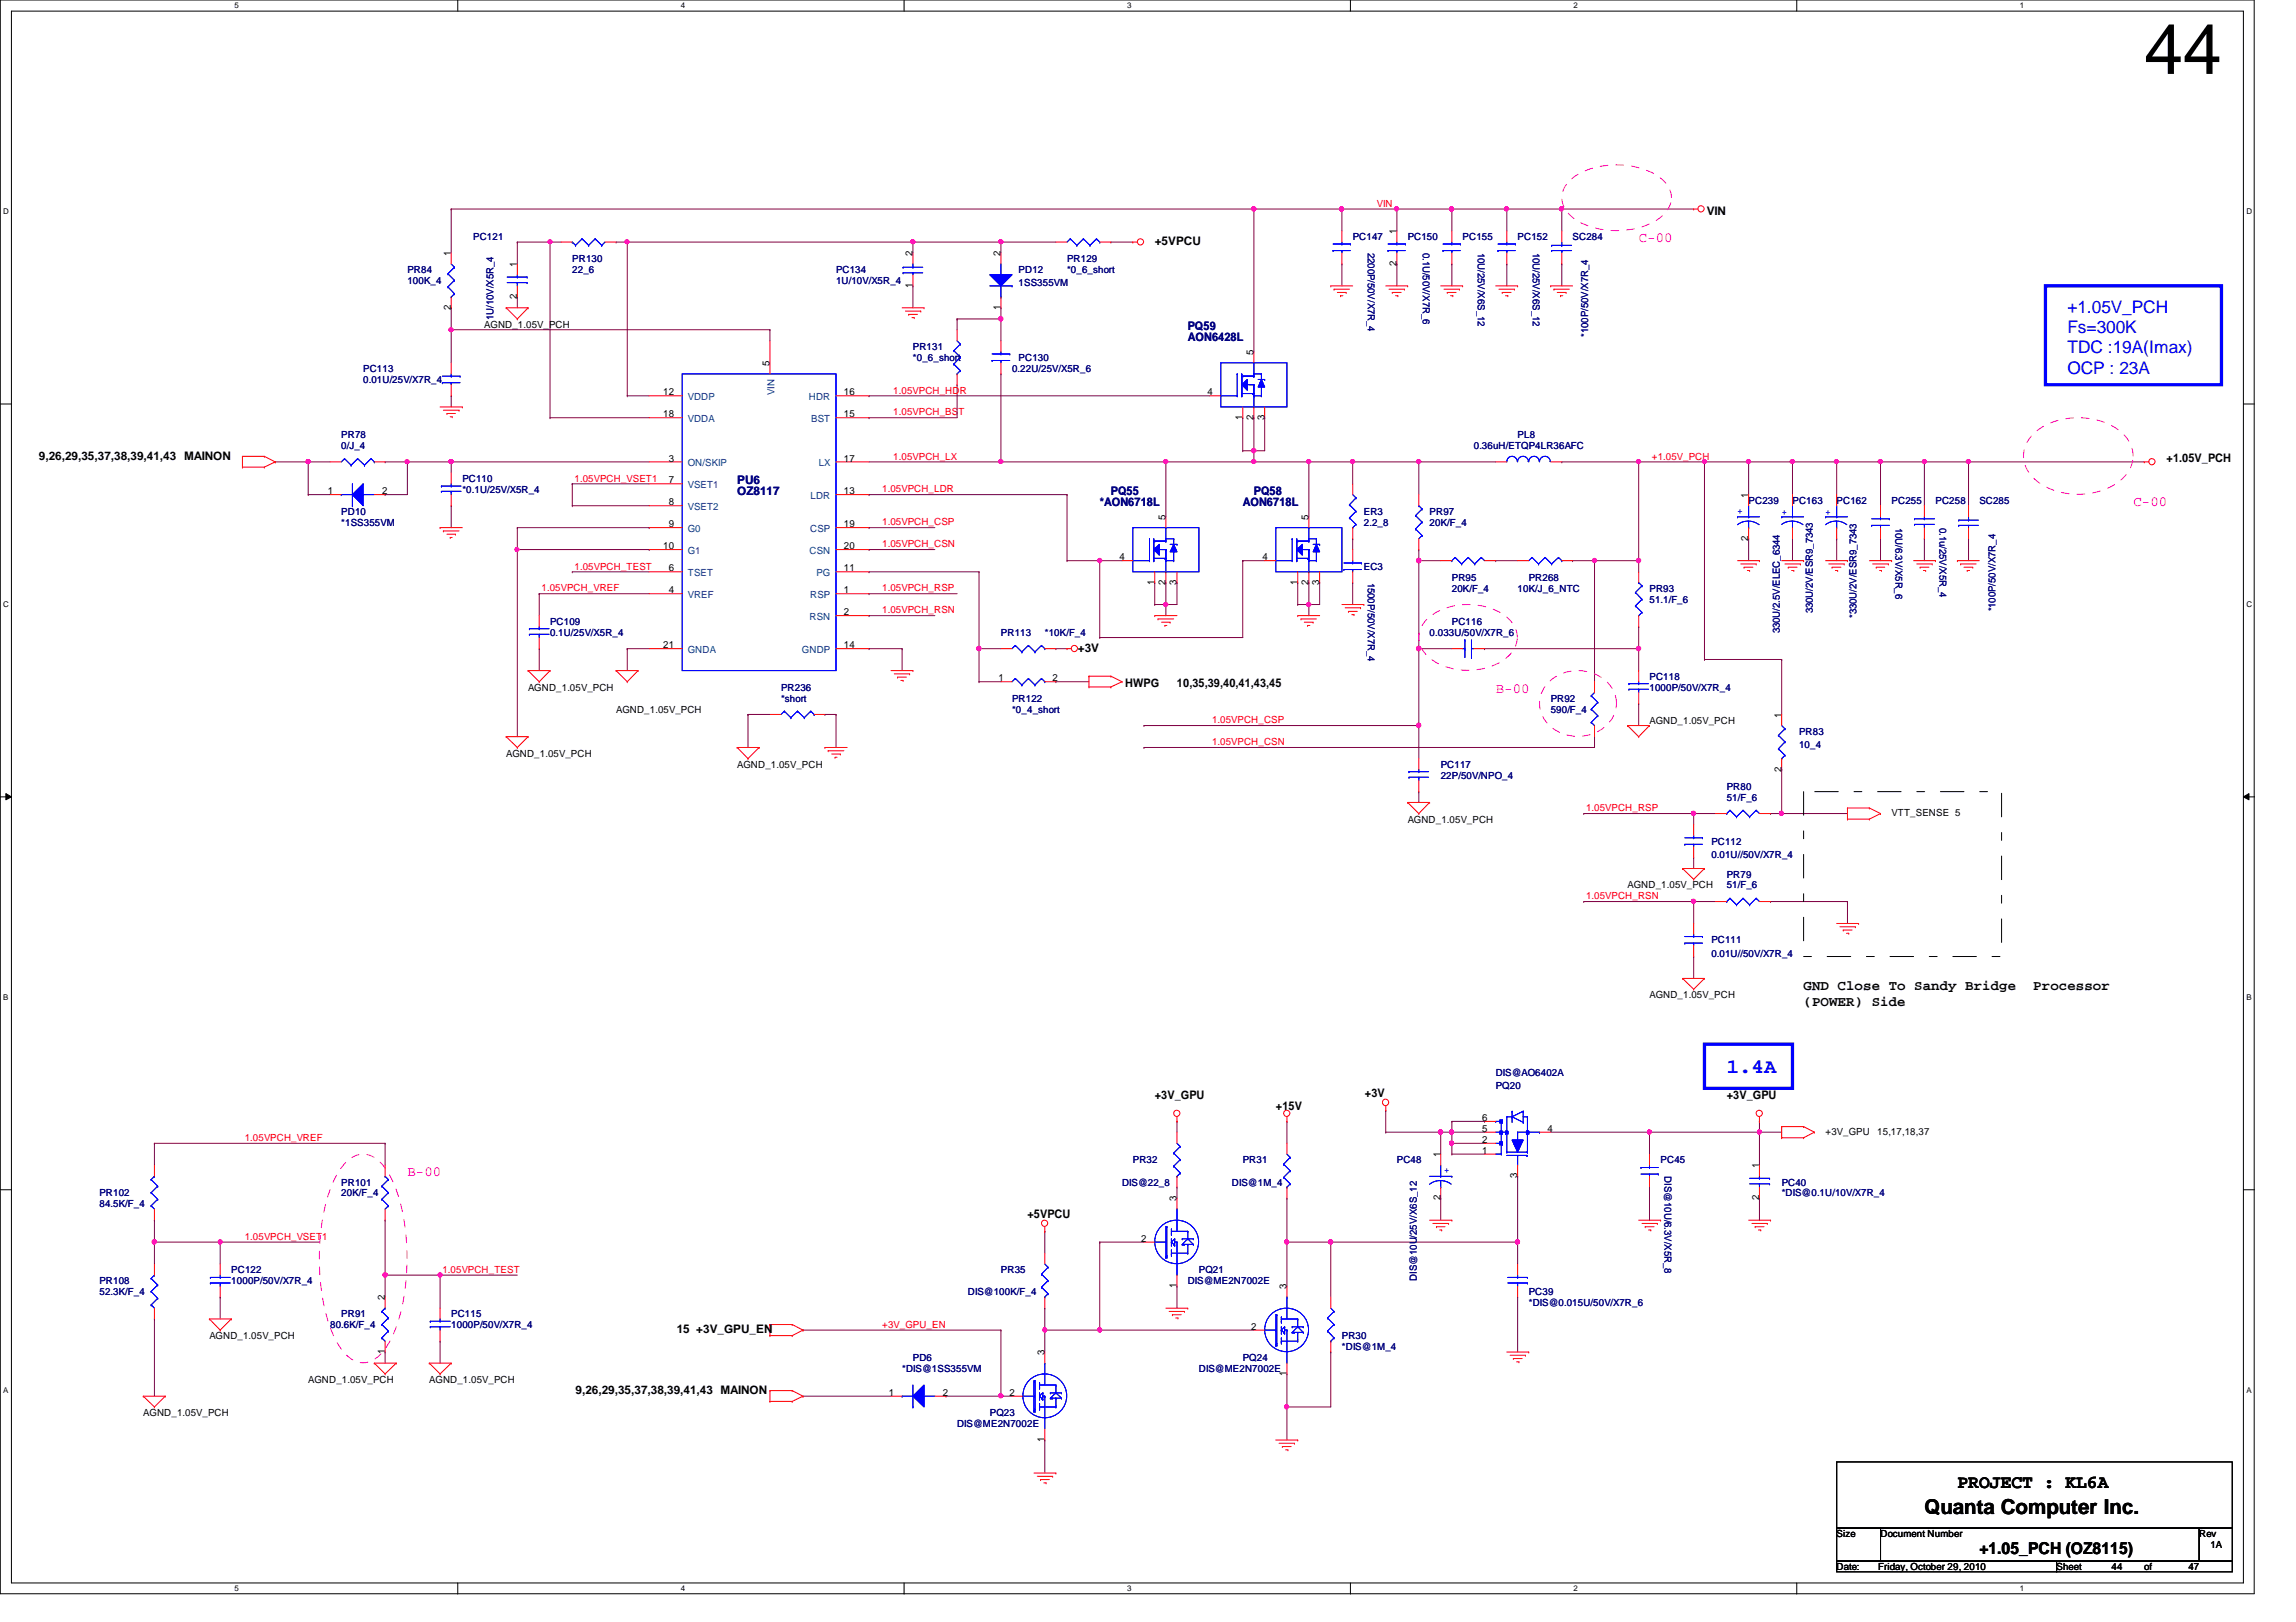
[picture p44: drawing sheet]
<svg xmlns="http://www.w3.org/2000/svg" width="297mm" height="210mm" viewBox="0 0 297 210" stroke-linecap="round" stroke-linejoin="round" font-family="sans-serif">
<defs><g id="words">
<text font-size="9.1" x="277.4" y="9.6">44</text>
<text font-size="2.7" fill="#00f" x="223.4" y="138.8">1.4A</text>
<text font-size="2.7" x="249" y="195.9">Quanta Computer Inc.</text>
<text font-size="2.4" x="253.2" y="192.6">PROJECT : KL6A</text>
<g font-size="2.2" fill="#00f">
<text x="267.5" y="40.5">+1.05V_PCH</text>
<text x="267.5" y="43.1">Fs=300K</text>
<text x="267.5" y="45.7">TDC :19A(Imax)</text>
<text x="267.5" y="48.3">OCP : 23A</text>
</g>
<text font-size="2.1" x="256.1" y="201.1">+1.05_PCH (OZ8115)</text>
<g font-size="1.8" fill="#f0f">
<text x="212" y="31.3">C-00</text>
<text x="276" y="65.4">C-00</text>
<text x="193.5" y="89.7">B-00</text>
<text x="52.7" y="152.2">B-00</text>
</g>
<g font-size="1.8">
<text x="233.3" y="128.1">GND Close To Sandy Bridge</text>
<text x="233.3" y="130.2">(POWER) Side</text>
<text x="263.1" y="128.1">Processor</text>
</g>
<g font-size="1.5">
<text x="220.8" y="27.8">VIN</text>
<text x="149.4" y="31.7">+5VPCU</text>
<text x="5" y="59.5">9,26,29,35,37,38,39,41,43 MAINON</text>
<text x="280.3" y="59.8">+1.05V_PCH</text>
<text x="139.4" y="84.4">+3V</text>
<text x="145.6" y="88.9">HWPG</text>
<text x="152.3" y="88.9">10,35,39,40,41,43,45</text>
<text x="149.4" y="142.3">+3V_GPU</text>
<text x="165.1" y="143.7">+15V</text>
<text x="176.6" y="142">+3V</text>
<text x="223.4" y="142.3">+3V_GPU</text>
<text x="132.9" y="157.6">+5VPCU</text>
<text x="87.5" y="172.6">15 +3V_GPU_EN</text>
<text x="74.5" y="180.4">9,26,29,35,37,38,39,41,43 MAINON</text>
</g>
<g font-size="1.5" fill="#000080">
<text x="153.7" y="42.7">PQ59</text>
<text x="153.7" y="44.1">AON6428L</text>
<text x="95.4" y="62.6">PU6</text>
<text x="95.4" y="64.1">OZ8117</text>
<text x="142.3" y="65.4">*AON6718L</text>
<text x="143.7" y="64.1">PQ55</text>
<text x="160.8" y="65.4">AON6718L</text>
<text x="162.2" y="64.1">PQ58</text>
</g>
<g font-size="1.3" fill="#f00">
<text x="178.1" y="26.8">VIN</text>
<text x="115.6" y="53.8">1.05VPCH_BST</text>
<text x="115.6" y="50.9">1.05VPCH_HDR</text>
<text x="115.6" y="59.5">1.05VPCH_LX</text>
<text x="213.7" y="59.5">+1.05V_PCH</text>
<text x="74.3" y="62.3">1.05VPCH_VSET1</text>
<text x="114.1" y="63.7">1.05VPCH_LDR</text>
<text x="114.1" y="68">1.05VPCH_CSP</text>
<text x="114.1" y="70.8">1.05VPCH_CSN</text>
<text x="70.1" y="76.5">1.05VPCH_VREF</text>
<text x="74.3" y="73.7">1.05VPCH_TEST</text>
<text x="114.1" y="76.5">1.05VPCH_RSP</text>
<text x="114.1" y="79.4">1.05VPCH_RSN</text>
<text x="156.8" y="93.6">1.05VPCH_CSP</text>
<text x="156.8" y="96.4">1.05VPCH_CSN</text>
<text x="205.2" y="105">1.05VPCH_RSP</text>
<text x="205.2" y="116.4">1.05VPCH_RSN</text>
<text x="31.7" y="147.7">1.05VPCH_VREF</text>
<text x="31.7" y="160.4">1.05VPCH_VSET1</text>
<text x="57.2" y="164.7">1.05VPCH_TEST</text>
<text x="114.1" y="171.8">+3V_GPU_EN</text>
</g>
<g font-size="1.3" fill="#000080">
<text x="52.7" y="35.3">PR84</text>
<text x="61.2" y="31.1">PC121</text>
<text x="74" y="33.9">PR130</text>
<text x="74" y="35.3">22_6</text>
<text x="108.2" y="35.3">PC134</text>
<text x="131.8" y="35.3">PD12</text>
<text x="138" y="33.9">PR129</text>
<text x="138" y="35.3">*0_6_short</text>
<text x="175" y="31.1">PC147</text>
<text x="177" y="32.7" transform="rotate(90 177 32.7)">2200P/50V/X7R_4</text>
<text x="182.1" y="31.1">PC150</text>
<text x="184.1" y="32.7" transform="rotate(90 184.1 32.7)">0.1U/50V/X7R_6</text>
<text x="189.2" y="31.1">PC155</text>
<text x="191.2" y="32.7" transform="rotate(90 191.2 32.7)">10U/25V/X6S_12</text>
<text x="196.3" y="31.1">PC152</text>
<text x="198.3" y="32.7" transform="rotate(90 198.3 32.7)">10U/25V/X6S_12</text>
<text x="203.5" y="31.1">SC284</text>
<text x="52.7" y="36.7">100K_4</text>
<text x="63.8" y="41.4" transform="rotate(-90 63.8 41.4)">1U/10V/X5R_4</text>
<text x="108.2" y="36.7">1U/10V/X5R_4</text>
<text x="131.8" y="37">1SS355VM</text>
<text x="118.1" y="45.3">PR131</text>
<text x="118.1" y="46.7">*0_6_short</text>
<text x="131.8" y="46.7">PC130</text>
<text x="205.5" y="43.6" transform="rotate(-90 205.5 43.6)">*100P/50V/X7R_4</text>
<text x="47" y="48.1">PC113</text>
<text x="47" y="49.6">0.01U/25V/X7R_4</text>
<text x="130.9" y="48.1">0.22U/25V/X5R_6</text>
<text x="44.2" y="56.7">PR78</text>
<text x="44.2" y="58.1">0/J_4</text>
<text x="190.7" y="58.1">0.36uH/ETQP4LR36AFC</text>
<text x="196.3" y="56.7">PL8</text>
<text x="59.8" y="62.4">PC110</text>
<text x="59.8" y="63.8">*0.1U/25V/X5R_4</text>
<text x="226.2" y="65.2">PC239</text>
<text x="231.9" y="65.2">PC163</text>
<text x="237.6" y="65.2">PC162</text>
<text x="244.7" y="65.2">PC255</text>
<text x="250.4" y="65.2">PC258</text>
<text x="256.1" y="65.2">SC285</text>
<text x="44.2" y="66.6">PD10</text>
<text x="44.2" y="68.1">*1SS355VM</text>
<text x="176.4" y="66.6">ER3</text>
<text x="176.4" y="68.1">2.2_8</text>
<text x="185" y="66.6">PR97</text>
<text x="185" y="68.1">20K/F_4</text>
<text x="245.2" y="68.3" transform="rotate(90 245.2 68.3)">10U/6.3V/X5R_6</text>
<text x="250.9" y="68.3" transform="rotate(90 250.9 68.3)">0.1u/25V/X5R_4</text>
<text x="176.4" y="73.7">EC3</text>
<text x="177" y="75.4" transform="rotate(90 177 75.4)">1500P/50V/X7R_4</text>
<text x="187.8" y="75.2">PR95</text>
<text x="187.8" y="76.6">20K/F_4</text>
<text x="196.3" y="76.6">10K/J_6_NTC</text>
<text x="197.8" y="75.2">PR268</text>
<text x="213.4" y="76.6">PR93</text>
<text x="71.2" y="80.9">PC109</text>
<text x="71.2" y="82.3">0.1U/25V/X5R_4</text>
<text x="129.5" y="82.3">PR113</text>
<text x="135.2" y="82.3">*10K/F_4</text>
<text x="185" y="82.3">0.033U/50V/X7R_6</text>
<text x="187.8" y="80.9">PC116</text>
<text x="213.4" y="78">51.1/F_6</text>
<text x="230.2" y="82" transform="rotate(-90 230.2 82)">330U/2.5V/ELEC_6344</text>
<text x="234.5" y="79.4" transform="rotate(-90 234.5 79.4)">330U/2V/ESR9_7343</text>
<text x="240.2" y="80" transform="rotate(-90 240.2 80)">*330U/2V/ESR9_7343</text>
<text x="258.1" y="79.1" transform="rotate(-90 258.1 79.1)">*100P/50V/X7R_4</text>
<text x="101" y="89.4">PR236</text>
<text x="213.4" y="88">PC118</text>
<text x="213.4" y="89.4">1000P/50V/X7R_4</text>
<text x="101" y="90.8">*short</text>
<text x="130.9" y="90.8">PR122</text>
<text x="130.9" y="92.2">*0_4_short</text>
<text x="200.6" y="90.8">PR92</text>
<text x="200.6" y="92.2">590/F_4</text>
<text x="232.7" y="95.1">PR83</text>
<text x="186.4" y="99.4">PC117</text>
<text x="186.4" y="100.8">22P/50V/NPO_4</text>
<text x="232.7" y="96.8">10_4</text>
<text x="223.4" y="102.2">PR80</text>
<text x="223.4" y="103.6">51/F_6</text>
<text x="221.4" y="109.3">PC112</text>
<text x="221.4" y="111">0.01U//50V/X7R_4</text>
<text x="223.4" y="113.6">PR79</text>
<text x="223.4" y="115">51/F_6</text>
<text x="221.4" y="122.1">PC111</text>
<text x="221.4" y="123.8">0.01U//50V/X7R_4</text>
<text x="193.5" y="140.9">PQ20</text>
<text x="193.5" y="139.2">DIS@AO6402A</text>
<text x="12.9" y="154.8">PR102</text>
<text x="44.2" y="153.4">PR101</text>
<text x="44.2" y="154.8">20K/F_4</text>
<text x="145.2" y="153.4">DIS@22_8</text>
<text x="146.6" y="150.5">PR32</text>
<text x="159.4" y="153.4">DIS@1M_4</text>
<text x="160.8" y="150.5">PR31</text>
<text x="180.7" y="150.5">PC48</text>
<text x="214.8" y="150.5">PC45</text>
<text x="215.3" y="152.2" transform="rotate(90 215.3 152.2)">DIS@10U/6.3V/X5R_8</text>
<text x="230.5" y="153.4">PC40</text>
<text x="230.5" y="154.8">*DIS@0.1U/10V/X7R_4</text>
<text x="12.9" y="156.3">84.5K/F_4</text>
<text x="12.9" y="166.2">PR108</text>
<text x="12.9" y="167.6">52.3K/F_4</text>
<text x="29.9" y="164.8">PC122</text>
<text x="29.9" y="166.2">1000P/50V/X7R_4</text>
<text x="125.2" y="167.6">DIS@100K/F_4</text>
<text x="129.5" y="164.8">PR35</text>
<text x="153.7" y="166.2">DIS@ME2N7002E</text>
<text x="155.1" y="164.8">PQ21</text>
<text x="183.3" y="165.7" transform="rotate(-90 183.3 165.7)">DIS@10U/25V/X6S_12</text>
<text x="197.8" y="167.6">PC39</text>
<text x="42.7" y="171.9">80.6K/F_4</text>
<text x="44.2" y="170.5">PR91</text>
<text x="58.4" y="170.5">PC115</text>
<text x="58.4" y="171.9">1000P/50V/X7R_4</text>
<text x="173.6" y="173.3">PR30</text>
<text x="197.8" y="169">*DIS@0.015U/50V/X7R_6</text>
<text x="116.7" y="177.6">*DIS@1SS355VM</text>
<text x="118.1" y="176.1">PD6</text>
<text x="155.1" y="177.6">DIS@ME2N7002E</text>
<text x="160.8" y="176.1">PQ24</text>
<text x="173.6" y="174.8">*DIS@1M_4</text>
<text x="123.8" y="184.7">DIS@ME2N7002E</text>
<text x="128.1" y="183.3">PQ23</text>
</g>
<g font-size="1.3">
<text x="58.3" y="33.1" transform="rotate(-90 58.3 33.1)">1</text>
<text x="66.9" y="34.5" transform="rotate(-90 66.9 34.5)">1</text>
<text x="118.1" y="33.1" transform="rotate(-90 118.1 33.1)">2</text>
<text x="129.5" y="33.1" transform="rotate(-90 129.5 33.1)">2</text>
<text x="180.7" y="34.4" transform="rotate(-90 180.7 34.4)">2</text>
<text x="180.7" y="30.3" transform="rotate(-90 180.7 30.3)">1</text>
<text x="58.3" y="40.1" transform="rotate(-90 58.3 40.1)">2</text>
<text x="66.9" y="38.7" transform="rotate(-90 66.9 38.7)">2</text>
<text x="118.1" y="37.3" transform="rotate(-90 118.1 37.3)">1</text>
<text x="129.5" y="40.1" transform="rotate(-90 129.5 40.1)">1</text>
<text x="62.7" y="42.5">AGND_1.05V_PCH</text>
<text x="99.6" y="47.4" transform="rotate(-90 99.6 47.4)">5</text>
<text x="162.2" y="45.9" transform="rotate(-90 162.2 45.9)">5</text>
<text x="85.8" y="51.2">12</text>
<text x="109.2" y="51.2">16</text>
<text x="156.2" y="51.2">4</text>
<text x="85.8" y="54">18</text>
<text x="86.5" y="59.7">3</text>
<text x="109.2" y="54">15</text>
<text x="109.2" y="59.7">17</text>
<text x="160.7" y="54.4" transform="rotate(-90 160.7 54.4)">1</text>
<text x="162.2" y="54.4" transform="rotate(-90 162.2 54.4)">2</text>
<text x="163.6" y="54.4" transform="rotate(-90 163.6 54.4)">3</text>
<text x="42.4" y="64">1</text>
<text x="49.4" y="64">2</text>
<text x="86.5" y="62.6">7</text>
<text x="86.5" y="65.4">8</text>
<text x="109.2" y="64">13</text>
<text x="226.2" y="64.4" transform="rotate(-90 226.2 64.4)">1</text>
<text x="85.8" y="71.1">10</text>
<text x="86.5" y="68.2">9</text>
<text x="109.2" y="68.2">19</text>
<text x="109.2" y="71.1">20</text>
<text x="150.8" y="67.3" transform="rotate(-90 150.8 67.3)">5</text>
<text x="169.3" y="67.3" transform="rotate(-90 169.3 67.3)">5</text>
<text x="226.2" y="70" transform="rotate(-90 226.2 70)">2</text>
<text x="86.5" y="74">6</text>
<text x="86.5" y="76.8">4</text>
<text x="109.2" y="74">11</text>
<text x="109.2" y="76.8">1</text>
<text x="144.8" y="72.5">4</text>
<text x="149.3" y="75.7" transform="rotate(-90 149.3 75.7)">1</text>
<text x="150.8" y="75.7" transform="rotate(-90 150.8 75.7)">2</text>
<text x="152.2" y="75.7" transform="rotate(-90 152.2 75.7)">3</text>
<text x="163.3" y="72.5">4</text>
<text x="167.8" y="75.7" transform="rotate(-90 167.8 75.7)">1</text>
<text x="169.3" y="75.7" transform="rotate(-90 169.3 75.7)">2</text>
<text x="170.7" y="75.7" transform="rotate(-90 170.7 75.7)">3</text>
<text x="85.8" y="83.9">21</text>
<text x="109.2" y="79.6">2</text>
<text x="109.2" y="83.9">14</text>
<text x="68.3" y="89.4">AGND_1.05V_PCH</text>
<text x="129.2" y="88.2">1</text>
<text x="136.2" y="88.2">2</text>
<text x="79.7" y="92.2">AGND_1.05V_PCH</text>
<text x="213.4" y="93.6">AGND_1.05V_PCH</text>
<text x="230.5" y="92.9" transform="rotate(-90 230.5 92.9)">1</text>
<text x="65.5" y="97.9">AGND_1.05V_PCH</text>
<text x="95.4" y="99.4">AGND_1.05V_PCH</text>
<text x="230.5" y="99.9" transform="rotate(-90 230.5 99.9)">2</text>
<text x="182.1" y="106.5">AGND_1.05V_PCH</text>
<text x="244.7" y="105.6">VTT_SENSE 5</text>
<text x="210.6" y="115">AGND_1.05V_PCH</text>
<text x="213.4" y="129.2">AGND_1.05V_PCH</text>
<text x="186.3" y="149.8" transform="rotate(-90 186.3 149.8)">1</text>
<text x="191.8" y="145.1">6</text>
<text x="191.8" y="146.5">5</text>
<text x="191.8" y="147.9">2</text>
<text x="191.8" y="149.3">1</text>
<text x="200.2" y="146.5">4</text>
<text x="236.2" y="146.9">+3V_GPU</text>
<text x="242.9" y="146.9">15,17,18,37</text>
<text x="152.2" y="155.4" transform="rotate(-90 152.2 155.4)">3</text>
<text x="186.3" y="155.3" transform="rotate(-90 186.3 155.3)">2</text>
<text x="196.3" y="152.5" transform="rotate(-90 196.3 152.5)">3</text>
<text x="227.6" y="155.3" transform="rotate(-90 227.6 155.3)">2</text>
<text x="227.6" y="151.2" transform="rotate(-90 227.6 151.2)">1</text>
<text x="147.7" y="160.7">2</text>
<text x="152.2" y="166.7" transform="rotate(-90 152.2 166.7)">1</text>
<text x="166.5" y="166.8" transform="rotate(-90 166.5 166.8)">3</text>
<text x="27.1" y="173.3">AGND_1.05V_PCH</text>
<text x="49.8" y="168.3" transform="rotate(-90 49.8 168.3)">2</text>
<text x="161.9" y="172.1">2</text>
<text x="39.9" y="179">AGND_1.05V_PCH</text>
<text x="49.8" y="175.3" transform="rotate(-90 49.8 175.3)">1</text>
<text x="55.5" y="179">AGND_1.05V_PCH</text>
<text x="135.1" y="175.4" transform="rotate(-90 135.1 175.4)">3</text>
<text x="166.5" y="178.1" transform="rotate(-90 166.5 178.1)">1</text>
<text x="18.5" y="183.3">AGND_1.05V_PCH</text>
<text x="115" y="180.6">1</text>
<text x="122" y="180.6">2</text>
<text x="130.6" y="180.6">2</text>
<text x="135.1" y="186.6" transform="rotate(-90 135.1 186.6)">1</text>
<text x="237.6" y="198.9">Size</text>
<text x="237.6" y="203.2">Date:</text>
<text x="243" y="203.2">Friday, October 29, 2010</text>
<text x="243.3" y="198.9">Document Number</text>
<text x="266.1" y="203.2">Sheet</text>
<text x="273.2" y="203.2">44</text>
<text x="277.4" y="203.2">of</text>
<text x="283.1" y="203.2">47</text>
<text x="284.5" y="198.9">Rev</text>
<text x="286" y="200.3">1A</text>
</g>
<g font-size="1.3" fill="#004080">
<text x="89" y="51.8">VDDP</text>
<text x="100.2" y="51.2" transform="rotate(-90 100.2 51.2)">VIN</text>
<text x="104.6" y="51.8">HDR</text>
<text x="89" y="54.7">VDDA</text>
<text x="104.9" y="54.7">BST</text>
<text x="89" y="60.4">ON/SKIP</text>
<text x="89" y="63.2">VSET1</text>
<text x="104.9" y="64.6">LDR</text>
<text x="105.9" y="60.4">LX</text>
<text x="89" y="66">VSET2</text>
<text x="89" y="68.9">G0</text>
<text x="89" y="71.7">G1</text>
<text x="104.7" y="71.7">CSN</text>
<text x="104.8" y="68.9">CSP</text>
<text x="89" y="74.6">TSET</text>
<text x="89" y="77.4">VREF</text>
<text x="104.8" y="77.4">RSP</text>
<text x="105.6" y="74.6">PG</text>
<text x="104.7" y="80.3">RSN</text>
<text x="89" y="84.5">GNDA</text>
<text x="103.8" y="84.5">GNDP</text>
</g>
<g font-size="1.3" fill="#00f">
<text x="224.8" y="66.5">+</text>
<text x="230.5" y="66.6">+</text>
<text x="236.2" y="66.6">+</text>
<text x="186.8" y="151.8">+</text>
</g>
<g font-size="1">
<text x="30.3" y="1.1">5</text>
<text x="88.1" y="1.1">4</text>
<text x="145.8" y="1.1">3</text>
<text x="203.6" y="1.1">2</text>
<text x="261.3" y="1.1">1</text>
<text x=".4" y="27.7">D</text>
<text x="290.6" y="27.7">D</text>
<text x=".4" y="78.6">C</text>
<text x="290.6" y="78.6">C</text>
<text x=".4" y="129.4">B</text>
<text x="290.6" y="129.4">B</text>
<text x=".4" y="180.3">A</text>
<text x="290.6" y="180.3">A</text>
<text x="30.3" y="205.9">5</text>
<text x="88.1" y="205.9">4</text>
<text x="145.8" y="205.9">3</text>
<text x="203.6" y="205.9">2</text>
<text x="261.3" y="205.9">1</text>
</g>
</g></defs>
<path d="M0 0h291.6v206.2h-291.6zM1.5 1.4h288.7v203.5h-288.7z" fill="none" stroke="#000" stroke-width=".13"/>
<g fill="#fff">
<path d="M30.3 .2h.6v1.1h-.6z"/>
<path d="M30.3 205h.6v1.2h-.6z"/>
</g>
<path d="M59.2 0v1.4M59.2 204.9v1.4" fill="none" stroke="#000" stroke-width=".13"/>
<g fill="#fff">
<path d="M88.1 .2h.5v1.1h-.5z"/>
<path d="M88.1 205h.5v1.2h-.5z"/>
</g>
<path d="M117 0v1.4M117 204.9v1.4" fill="none" stroke="#000" stroke-width=".13"/>
<g fill="#fff">
<path d="M145.8 .2h.6v1.1h-.6z"/>
<path d="M145.8 205h.6v1.2h-.6z"/>
</g>
<path d="M174.7 0v1.4M174.7 204.9v1.4" fill="none" stroke="#000" stroke-width=".13"/>
<g fill="#fff">
<path d="M203.6 .2h.5v1.1h-.5z"/>
<path d="M203.6 205h.5v1.2h-.5z"/>
</g>
<path d="M232.4 0v1.4M232.4 204.9v1.4" fill="none" stroke="#000" stroke-width=".13"/>
<g fill="#fff">
<path d="M261.3 .2h.6v1.1h-.6z"/>
<path d="M261.3 205h.6v1.2h-.6z"/>
<path d="M.4 26.8h.7v1.2h-.7z"/>
<path d="M290.6 26.8h.7v1.2h-.7z"/>
<path d="M.4 77.7h.7v1.1h-.7z"/>
<path d="M290.6 77.7h.7v1.1h-.7z"/>
</g>
<path d="M0 52.3h1.5M290.2 52.3h1.5" fill="none" stroke="#000" stroke-width=".13"/>
<g fill="#fff">
<path d="M.4 128.5h.7v1.2h-.7z"/>
<path d="M290.6 128.5h.7v1.2h-.7z"/>
</g>
<path d="M0 103.1h1.5M.8 102.7l.7 .4-.7 .4zM290.2 103.1l.8-.4v.8zM290.2 103.1h1.5" fill="none" stroke="#000" stroke-width=".13"/>
<path d="M.8 102.7l.7 .4-.7 .4zM290.2 103.1l.8-.4v.8z" fill="#000"/>
<g fill="#fff">
<path d="M.4 179.4h.7v1.1h-.7z"/>
<path d="M290.6 179.4h.6v1.1h-.6z"/>
</g>
<path d="M0 154h1.5M290.2 154h1.5" fill="none" stroke="#000" stroke-width=".13"/>
<path d="M254.7 59.8h.1M254.7 59.8h22.7" fill="none" stroke="#800040" stroke-width=".13"/>
<circle cx="254.7" cy="59.7" r=".27" fill="#f0f"/>
<circle cx="254.7" cy="59.7" r=".27" fill="none" stroke="#f0f" stroke-width=".13"/>
<path d="M138 64h.1M138 64v8.6M142.3 72.6h.1M142.3 72.6h2.9M142.3 72.6v9.9M142.3 82.5h.1M142.3 82.5h18.5" fill="none" stroke="#800040" stroke-width=".13"/>
<circle cx="142.3" cy="72.5" r=".27" fill="#f0f"/>
<circle cx="142.3" cy="72.5" r=".27" fill="none" stroke="#f0f" stroke-width=".13"/>
<path d="M58.4 27.1h.1M58.4 27.1h103.8M162.2 27.1h.1M162.2 27.1v18.5M162.2 59.8h.1M162.2 59.8h7.1M169.3 59.8h.1M169.3 59.8v7.1" fill="none" stroke="#800040" stroke-width=".13"/>
<circle cx="162.2" cy="59.7" r=".27" fill="#f0f"/>
<circle cx="162.2" cy="59.7" r=".27" fill="none" stroke="#f0f" stroke-width=".13"/>
<path d="M167.9 75.4h.1M167.9 75.4v2.8M169.3 78.2h.1M169.3 78.2v1.5" fill="none" stroke="#800040" stroke-width=".13"/>
<circle cx="169.3" cy="78.2" r=".27" fill="#f0f"/>
<circle cx="169.3" cy="78.2" r=".27" fill="none" stroke="#f0f" stroke-width=".13"/>
<path d="M150.8 59.8h.1M150.8 59.8v7.1M150.8 59.8h11.4M167.9 78.2h.1M169.3 78.2h.1M169.3 75.4h.1M169.3 75.4v2.8M170.7 75.4h.1M170.7 75.4v2.8h-2.8" fill="none" stroke="#800040" stroke-width=".13"/>
<circle cx="150.8" cy="59.7" r=".27" fill="#f0f"/>
<circle cx="150.8" cy="59.7" r=".27" fill="none" stroke="#f0f" stroke-width=".13"/>
<path d="M71.2 31.3h.1M71.2 31.3v22.8M79.7 31.3h.1M79.7 31.3h1.4M81.1 31.3h.1M81.1 31.3v19.9M71.2 54.1h.1M71.2 54.1h12.8M160.8 72.6h.1M160.8 72.6h2.8" fill="none" stroke="#800040" stroke-width=".13"/>
<circle cx="71.2" cy="31.3" r=".26" fill="#f0f"/>
<circle cx="71.2" cy="31.3" r=".26" fill="none" stroke="#f0f" stroke-width=".13"/>
<path d="M66.9 31.3h.1M66.9 38.4h.1M66.9 31.3h5.7M66.9 31.3v2.9M66.9 38.4v1.4M71.2 31.3h.1M58.4 42.7h.1M58.4 51.2h.1M58.4 42.7v4.2M58.4 51.2v1.5M58.4 42.7h41.2" fill="none" stroke="#800040" stroke-width=".13"/>
<circle cx="58.4" cy="42.7" r=".27" fill="#f0f"/>
<circle cx="58.4" cy="42.7" r=".27" fill="none" stroke="#f0f" stroke-width=".13"/>
<path d="M58.4 39.8h.1M58.4 27.1h.1M58.4 27.1v5.6M58.4 39.8v2.9M52.7 59.8h.1M52.7 59.8h5.7" fill="none" stroke="#800040" stroke-width=".13"/>
<circle cx="58.4" cy="59.7" r=".27" fill="#f0f"/>
<circle cx="58.4" cy="59.7" r=".27" fill="none" stroke="#f0f" stroke-width=".13"/>
<g fill="none" stroke="#800040" stroke-width=".13">
<path d="M96.8 92.5h.1M96.8 92.5h2.8M96.8 92.5v4.2M126.7 83.9h.1M126.7 88.2h.1M126.7 83.9h2.8M126.7 88.2h2.8M126.7 83.9v4.3M136.6 83.9h.1M136.6 83.9h1.4M148 93.9h.1M148 96.7h.1"/>
<path d="M148 93.9h35.6M148 96.7h58.3"/>
</g>
<circle cx="126.6" cy="83.9" r=".29" fill="#f0f"/>
<circle cx="126.6" cy="83.9" r=".29" fill="none" stroke="#f0f" stroke-width=".13"/>
<g fill="none" stroke="#800040" stroke-width=".13">
<path d="M81.1 51.2h.1M81.1 51.2h2.9M99.6 42.7h.1M99.6 42.7v1.4M243.3 59.8h.1M243.3 59.8h5.7M66.9 71.1h17.1M66.9 68.3h17.1M69.8 76.8h.1M69.8 76.8h14.2M69.8 76.8v2.9M74 74h.1"/>
<path d="M74 62.6h.1M74 65.4h.1M74 74h10M74 62.6h10M74 65.4h10M84 71.1h.1M84 68.3h.1M243.3 69.7h.1M243.3 69.7v2.9M249 69.7h.1M249 69.7v2.9M69.8 83.9h.1"/>
<path d="M69.8 83.9v2.9M81.1 83.9h.1M81.1 83.9v2.9M81.1 83.9h2.9M136.6 88.2h.1M136.6 88.2h4.3"/>
</g>
<circle cx="249" cy="59.7" r=".26" fill="#f0f"/>
<circle cx="249" cy="59.7" r=".26" fill="none" stroke="#f0f" stroke-width=".13"/>
<circle cx="243.3" cy="59.7" r=".27" fill="#f0f"/>
<circle cx="243.3" cy="59.7" r=".27" fill="none" stroke="#f0f" stroke-width=".13"/>
<g fill="none" stroke="#800040" stroke-width=".13">
<path d="M35.6 59.8h.1M35.6 59.8h4.3M39.9 59.8h.1M39.9 59.8v4.2M58.4 59.8h.1M58.4 59.8v1.4M243.3 59.8h.1M243.3 59.8v5.6M249 59.8h.1M249 59.8v5.6M58.4 65.4h.1M58.4 65.4v2.9"/>
<path d="M106.7 92.5h.1M106.7 92.5h1.5M108.2 92.5h.1M108.2 92.5v4.2"/>
</g>
<circle cx="39.9" cy="59.7" r=".27" fill="#f0f"/>
<circle cx="39.9" cy="59.7" r=".27" fill="none" stroke="#f0f" stroke-width=".13"/>
<path d="M52.7 59.8h.1M52.7 59.8v4.2h-2.9M49.8 64h.1" fill="none" stroke="#800040" stroke-width=".13"/>
<circle cx="52.7" cy="59.7" r=".26" fill="#f0f"/>
<circle cx="52.7" cy="59.7" r=".26" fill="none" stroke="#f0f" stroke-width=".13"/>
<path d="M39.9 59.8h.1M39.9 59.8h2.8M49.8 59.8h.1M49.8 59.8h2.9M58.4 59.8h.1M58.4 59.8h25.6M169.3 59.8h.1M169.3 59.8h5.7M39.9 64h.1M39.9 64h2.8" fill="none" stroke="#800040" stroke-width=".13"/>
<circle cx="169.3" cy="59.7" r=".27" fill="#f0f"/>
<circle cx="169.3" cy="59.7" r=".27" fill="none" stroke="#f0f" stroke-width=".13"/>
<path d="M49.8 157.9h.1M49.8 157.9v7.1M49.8 165h.1M49.8 165h17.1M56.9 165h.1" fill="none" stroke="#800040" stroke-width=".13"/>
<circle cx="49.8" cy="165" r=".27" fill="#f0f"/>
<circle cx="49.8" cy="165" r=".27" fill="none" stroke="#f0f" stroke-width=".13"/>
<path d="M20 160.7h.1M20 160.7h8.5M49.8 165h.1M49.8 165v2.9" fill="none" stroke="#800040" stroke-width=".13"/>
<circle cx="49.8" cy="165" r=".27" fill="#f0f"/>
<circle cx="49.8" cy="165" r=".27" fill="none" stroke="#f0f" stroke-width=".13"/>
<path d="M20 157.9h.1M20 157.9v2.8M49.8 148h.1M49.8 148v2.8M28.5 160.7h.1M28.5 160.7v2.9M28.5 160.7h12.8" fill="none" stroke="#800040" stroke-width=".13"/>
<circle cx="28.5" cy="160.7" r=".27" fill="#f0f"/>
<circle cx="28.5" cy="160.7" r=".27" fill="none" stroke="#f0f" stroke-width=".13"/>
<path d="M49.8 175h.1M49.8 175v1.4M56.9 165h.1M56.9 165v4.3" fill="none" stroke="#800040" stroke-width=".13"/>
<circle cx="56.9" cy="165" r=".27" fill="#f0f"/>
<circle cx="56.9" cy="165" r=".27" fill="none" stroke="#f0f" stroke-width=".13"/>
<path d="M149.4 75.4h.1M149.4 75.4v2.8M150.8 78.2h.1M150.8 78.2v1.5" fill="none" stroke="#800040" stroke-width=".13"/>
<circle cx="150.8" cy="78.2" r=".27" fill="#f0f"/>
<circle cx="150.8" cy="78.2" r=".27" fill="none" stroke="#f0f" stroke-width=".13"/>
<path d="M150.8 78.2h.1M152.3 75.4h.1M152.3 75.4v2.8h-1.5M20 148h.1M20 148v2.8M20 148h29.8M20 170.7h.1M20 160.7h.1M20 160.7v2.9M20 170.7v10" fill="none" stroke="#800040" stroke-width=".13"/>
<circle cx="19.9" cy="160.7" r=".29" fill="#f0f"/>
<circle cx="19.9" cy="160.7" r=".29" fill="none" stroke="#f0f" stroke-width=".13"/>
<g fill="none" stroke="#800040" stroke-width=".13">
<path d="M180.7 27.1h.1M180.7 27.1v2.8M180.7 27.1h7.1M194.9 27.1h.1M194.9 27.1v2.8M160.8 54.1h.1M160.8 54.1v4.2M162.2 58.3h.1M162.2 58.3v1.5M163.6 54.1h.1M163.6 54.1v4.2h-1.4M175 75.4h.1"/>
<path d="M175 75.4v2.8M28.5 167.9h.1M28.5 167.9v2.8M56.9 173.6h.1M56.9 173.6v2.8"/>
</g>
<circle cx="187.8" cy="27" r=".27" fill="#f0f"/>
<circle cx="187.8" cy="27" r=".27" fill="none" stroke="#f0f" stroke-width=".13"/>
<circle cx="180.7" cy="27" r=".27" fill="#f0f"/>
<circle cx="180.7" cy="27" r=".27" fill="none" stroke="#f0f" stroke-width=".13"/>
<g fill="none" stroke="#800040" stroke-width=".13">
<path d="M173.6 27.1h.1M173.6 34.2h.1M173.6 27.1v2.8M173.6 34.2v2.8M173.6 27.1h7.1M180.7 34.2h.1M180.7 34.2v2.8M187.8 34.2h.1M187.8 27.1h.1M187.8 27.1v2.8M187.8 34.2v2.8M194.9 34.2h.1"/>
<path d="M194.9 34.2v2.8"/>
</g>
<circle cx="173.5" cy="27" r=".27" fill="#f0f"/>
<circle cx="173.5" cy="27" r=".27" fill="none" stroke="#f0f" stroke-width=".13"/>
<path d="M160.8 58.3h.1M162.2 54.1h.1M162.2 54.1v4.2h-1.4M175 59.8h.1M175 59.8v2.8M150.8 75.4h.1M150.8 75.4v2.8" fill="none" stroke="#800040" stroke-width=".13"/>
<circle cx="162.2" cy="58.3" r=".29" fill="#f0f"/>
<circle cx="162.2" cy="58.3" r=".29" fill="none" stroke="#f0f" stroke-width=".13"/>
<path d="M187.8 27.1h.1M187.8 27.1h7.1" fill="none" stroke="#800040" stroke-width=".13"/>
<circle cx="194.9" cy="27" r=".27" fill="#f0f"/>
<circle cx="194.9" cy="27" r=".27" fill="none" stroke="#f0f" stroke-width=".13"/>
<circle cx="187.8" cy="27" r=".27" fill="#f0f"/>
<circle cx="187.8" cy="27" r=".27" fill="none" stroke="#f0f" stroke-width=".13"/>
<g fill="none" stroke="#800040" stroke-width=".13">
<path d="M202.1 27.1h.1M202.1 27.1h17M112.4 59.8h17.1M129.5 59.8h.1M112.4 74h.1M112.4 68.3h.1M112.4 64h.1M112.4 71.1h.1M112.4 76.8h.1M112.4 79.7h.1M112.4 74h14.3M112.4 68.3h8.5"/>
<path d="M112.4 64h25.6M112.4 71.1h8.5M112.4 76.8h11.4M112.4 79.7h8.5M149.4 78.2h.1M149.4 78.2h1.4M175 69.7h.1M175 69.7v1.4M112.4 83.9h.1M112.4 83.9h4.3M116.7 83.9h.1M116.7 83.9v2.9"/>
<path d="M230.5 99.6h.1M230.5 99.6v5.7h-1.4M229.1 105.3h.1"/>
</g>
<circle cx="230.4" cy="105.3" r=".27" fill="#f0f"/>
<circle cx="230.4" cy="105.3" r=".27" fill="none" stroke="#f0f" stroke-width=".13"/>
<path d="M183.6 59.8h.1M183.6 59.8v4.2M212 91.1h.1M212 91.1v2.8M183.6 102.4h.1M183.6 102.4v1.4" fill="none" stroke="#800040" stroke-width=".13"/>
<circle cx="183.5" cy="59.7" r=".27" fill="#f0f"/>
<circle cx="183.5" cy="59.7" r=".27" fill="none" stroke="#f0f" stroke-width=".13"/>
<path d="M183.6 71.1h.1M183.6 71.1v1.5" fill="none" stroke="#800040" stroke-width=".13"/>
<circle cx="183.5" cy="72.5" r=".29" fill="#f0f"/>
<circle cx="183.5" cy="72.5" r=".29" fill="none" stroke="#f0f" stroke-width=".13"/>
<path d="M183.6 72.6h.1M183.6 72.6h2.8M183.6 83.9h.1M183.6 93.9h.1M183.6 83.9h4.2M183.6 93.9v4.3" fill="none" stroke="#800040" stroke-width=".13"/>
<circle cx="183.5" cy="93.9" r=".29" fill="#f0f"/>
<circle cx="183.5" cy="93.9" r=".29" fill="none" stroke="#f0f" stroke-width=".13"/>
<path d="M183.6 72.6h.1M183.6 72.6v11.3" fill="none" stroke="#800040" stroke-width=".13"/>
<circle cx="183.5" cy="83.9" r=".29" fill="#f0f"/>
<circle cx="183.5" cy="83.9" r=".29" fill="none" stroke="#f0f" stroke-width=".13"/>
<circle cx="183.5" cy="72.5" r=".29" fill="#f0f"/>
<circle cx="183.5" cy="72.5" r=".29" fill="none" stroke="#f0f" stroke-width=".13"/>
<path d="M206.3 95.3h.1M206.3 95.3v1.4M219.1 105.3h.1M219.1 105.3h2.9M229.1 116.7h.1M229.1 116.7h9.9" fill="none" stroke="#800040" stroke-width=".13"/>
<circle cx="219.1" cy="105.3" r=".29" fill="#f0f"/>
<circle cx="219.1" cy="105.3" r=".29" fill="none" stroke="#f0f" stroke-width=".13"/>
<path d="M219.1 116.7h.1M219.1 116.7h2.9" fill="none" stroke="#800040" stroke-width=".13"/>
<circle cx="219.1" cy="116.6" r=".27" fill="#f0f"/>
<circle cx="219.1" cy="116.6" r=".27" fill="none" stroke="#f0f" stroke-width=".13"/>
<g fill="none" stroke="#800040" stroke-width=".13">
<path d="M237.6 59.8h.1M237.6 59.8h5.7M183.6 83.9h.1M183.6 83.9v10M204.9 116.7h.1M204.9 105.3h.1M204.9 116.7h14.2M204.9 105.3h14.2M219.1 105.3h.1M219.1 111h.1M219.1 116.7h.1M219.1 105.3v1.4"/>
<path d="M219.1 111v1.4M219.1 116.7v2.8M230.5 105.3h.1M230.5 105.3h8.5M239 116.7h.1M239 116.7v2.8M219.1 123.8h.1M219.1 123.8v2.8"/>
</g>
<circle cx="183.5" cy="83.9" r=".29" fill="#f0f"/>
<circle cx="183.5" cy="83.9" r=".29" fill="none" stroke="#f0f" stroke-width=".13"/>
<path d="M175 59.8h.1M175 59.8h8.6M202.1 59.8h.1M202.1 59.8h9.9M212 83.9h.1M212 83.9v2.9" fill="none" stroke="#800040" stroke-width=".13"/>
<circle cx="175" cy="59.7" r=".27" fill="#f0f"/>
<circle cx="175" cy="59.7" r=".27" fill="none" stroke="#f0f" stroke-width=".13"/>
<path d="M162.2 27.1h.1M162.2 27.1h11.4" fill="none" stroke="#800040" stroke-width=".13"/>
<circle cx="173.5" cy="27" r=".27" fill="#f0f"/>
<circle cx="173.5" cy="27" r=".27" fill="none" stroke="#f0f" stroke-width=".13"/>
<circle cx="162.2" cy="27" r=".29" fill="#f0f"/>
<circle cx="162.2" cy="27" r=".29" fill="none" stroke="#f0f" stroke-width=".13"/>
<path d="M226.2 59.8h.1M226.2 59.8v4.2M66.9 71.1h.1M66.9 71.1v24.2M226.2 69.7h.1M226.2 69.7v2.9" fill="none" stroke="#800040" stroke-width=".13"/>
<circle cx="66.9" cy="71.1" r=".26" fill="#f0f"/>
<circle cx="66.9" cy="71.1" r=".26" fill="none" stroke="#f0f" stroke-width=".13"/>
<path d="M129.5 31.3h.1M129.5 31.3h7.1" fill="none" stroke="#800040" stroke-width=".13"/>
<circle cx="129.5" cy="31.3" r=".27" fill="#f0f"/>
<circle cx="129.5" cy="31.3" r=".27" fill="none" stroke="#f0f" stroke-width=".13"/>
<path d="M118.1 31.3h.1M118.1 31.3h11.4" fill="none" stroke="#800040" stroke-width=".13"/>
<circle cx="118.1" cy="31.3" r=".27" fill="#f0f"/>
<circle cx="118.1" cy="31.3" r=".27" fill="none" stroke="#f0f" stroke-width=".13"/>
<path d="M81.1 31.3h.1M81.1 31.3h37M118.1 31.3h.1M118.1 31.3v1.4M143.7 31.3h.1M143.7 31.3h2.9M112.4 54.1h.1M123.8 41.3h.1M123.8 49.8h.1M123.8 41.3v1.4M123.8 49.8v4.3h-11.4" fill="none" stroke="#800040" stroke-width=".13"/>
<circle cx="81.1" cy="31.3" r=".26" fill="#f0f"/>
<circle cx="81.1" cy="31.3" r=".26" fill="none" stroke="#f0f" stroke-width=".13"/>
<path d="M123.8 41.3h.1M123.8 41.3h5.7M129.5 41.3h.1M129.5 48.4h.1M129.5 41.3v2.8M129.5 48.4v11.4" fill="none" stroke="#800040" stroke-width=".13"/>
<circle cx="129.5" cy="41.2" r=".29" fill="#f0f"/>
<circle cx="129.5" cy="41.2" r=".29" fill="none" stroke="#f0f" stroke-width=".13"/>
<g fill="none" stroke="#800040" stroke-width=".13">
<path d="M118.1 37h.1M118.1 37v2.8M129.5 39.8h.1M129.5 31.3h.1M129.5 31.3v1.4M129.5 39.8v1.5M112.4 51.2h.1M112.4 51.2h44.1M231.9 59.8h.1M231.9 59.8v4.2M74 62.6h.1M74 62.6v2.8"/>
<path d="M160.8 72.6h.1M160.8 72.6v9.9M231.9 69.7h.1M231.9 69.7v2.9"/>
</g>
<circle cx="231.9" cy="59.7" r=".27" fill="#f0f"/>
<circle cx="231.9" cy="59.7" r=".27" fill="none" stroke="#f0f" stroke-width=".13"/>
<path d="M129.5 59.8h.1M129.5 59.8h21.3M226.2 59.8h.1M226.2 59.8h5.7M66.9 68.3h.1M66.9 68.3v2.8" fill="none" stroke="#800040" stroke-width=".13"/>
<circle cx="129.5" cy="59.7" r=".27" fill="#f0f"/>
<circle cx="129.5" cy="59.7" r=".27" fill="none" stroke="#f0f" stroke-width=".13"/>
<path d="M237.6 59.8h.1M237.6 59.8v4.2M126.7 74h.1M126.7 74v9.9M138 72.6h.1M138 72.6h4.3M237.6 69.7h.1M237.6 69.7v2.9" fill="none" stroke="#800040" stroke-width=".13"/>
<circle cx="237.6" cy="59.7" r=".26" fill="#f0f"/>
<circle cx="237.6" cy="59.7" r=".26" fill="none" stroke="#f0f" stroke-width=".13"/>
<path d="M231.9 59.8h.1M231.9 59.8h5.7M103.9 172.1h.1M103.9 172.1h25.6M129.5 172.1h.1M129.5 172.1v8.6" fill="none" stroke="#800040" stroke-width=".13"/>
<circle cx="129.5" cy="180.6" r=".27" fill="#f0f"/>
<circle cx="129.5" cy="180.6" r=".27" fill="none" stroke="#f0f" stroke-width=".13"/>
<path d="M135.2 172.1h.1M135.2 172.1h7.1M129.5 180.7h.1M129.5 180.7h1.4" fill="none" stroke="#800040" stroke-width=".13"/>
<circle cx="135.1" cy="172.1" r=".27" fill="#f0f"/>
<circle cx="135.1" cy="172.1" r=".27" fill="none" stroke="#f0f" stroke-width=".13"/>
<g fill="none" stroke="#800040" stroke-width=".13">
<path d="M152.3 153.6h.1M152.3 145.1h.1M152.3 145.1v1.4M152.3 153.6v1.5M166.5 145.1h.1M166.5 155.1h.1M166.5 145.1v2.9M166.5 155.1v11.4M186.4 155.1h.1M186.4 155.1v2.8M227.6 155.1h.1M227.6 146.5h.1"/>
<path d="M227.6 146.5v4.3M227.6 155.1v2.8M142.3 172.1h.1M142.3 172.1h19.9M152.3 166.5h.1M152.3 166.5v2.8M166.5 160.7h.1M166.5 182.1h.1M166.5 182.1v4.3"/>
</g>
<circle cx="166.4" cy="182" r=".27" fill="#f0f"/>
<circle cx="166.4" cy="182" r=".27" fill="none" stroke="#f0f" stroke-width=".13"/>
<path d="M142.3 160.7h.1M142.3 160.7v11.4" fill="none" stroke="#800040" stroke-width=".13"/>
<circle cx="142.3" cy="172.1" r=".27" fill="#f0f"/>
<circle cx="142.3" cy="172.1" r=".27" fill="none" stroke="#f0f" stroke-width=".13"/>
<path d="M142.3 160.7h.1M142.3 160.7h5.7M166.5 160.7h.1M166.5 160.7h5.7" fill="none" stroke="#800040" stroke-width=".13"/>
<circle cx="172.1" cy="160.7" r=".29" fill="#f0f"/>
<circle cx="172.1" cy="160.7" r=".29" fill="none" stroke="#f0f" stroke-width=".13"/>
<circle cx="166.4" cy="160.7" r=".27" fill="#f0f"/>
<circle cx="166.4" cy="160.7" r=".27" fill="none" stroke="#f0f" stroke-width=".13"/>
<path d="M172.2 175h.1M172.2 175v7.1h-5.7M196.3 160.7h.1M196.3 160.7v2.9M166.5 182.1h.1" fill="none" stroke="#800040" stroke-width=".13"/>
<circle cx="196.3" cy="160.7" r=".29" fill="#f0f"/>
<circle cx="196.3" cy="160.7" r=".29" fill="none" stroke="#f0f" stroke-width=".13"/>
<g fill="none" stroke="#800040" stroke-width=".13">
<path d="M135.2 159.3h.1M135.2 159.3v2.9M179.3 143.7h.1M179.3 146.5h.1M179.3 143.7v2.8M179.3 146.5h7.1M186.4 146.5h.1M186.4 146.5v2.9M213.4 146.5h.1M213.4 153.6h.1M213.4 146.5v2.9M213.4 153.6v4.3"/>
<path d="M135.2 172.1h.1M135.2 172.1v2.9M166.5 177.8h.1M166.5 177.8v4.3M172.2 160.7h.1M172.2 160.7v7.2M196.3 167.9h.1M196.3 167.9v7.1M135.2 186.4h.1M135.2 186.4v4.2"/>
</g>
<circle cx="186.4" cy="146.5" r=".29" fill="#f0f"/>
<circle cx="186.4" cy="146.5" r=".29" fill="none" stroke="#f0f" stroke-width=".13"/>
<path d="M196.3 152.2h.1M196.3 152.2v8.5h-24.1M213.4 146.5h.1M213.4 146.5h14.2M172.2 160.7h.1" fill="none" stroke="#800040" stroke-width=".13"/>
<circle cx="227.6" cy="146.5" r=".27" fill="#f0f"/>
<circle cx="227.6" cy="146.5" r=".27" fill="none" stroke="#f0f" stroke-width=".13"/>
<circle cx="213.4" cy="146.5" r=".27" fill="#f0f"/>
<circle cx="213.4" cy="146.5" r=".27" fill="none" stroke="#f0f" stroke-width=".13"/>
<path d="M192.1 83.9h.1M192.1 83.9h19.9M227.6 145.1h.1M227.6 145.1v1.4M135.2 169.3h.1M135.2 169.3v2.8M103.9 180.7h.1M103.9 180.7h11.4M122.4 180.7h.1M122.4 180.7h7.1" fill="none" stroke="#800040" stroke-width=".13"/>
<circle cx="212" cy="83.9" r=".29" fill="#f0f"/>
<circle cx="212" cy="83.9" r=".29" fill="none" stroke="#f0f" stroke-width=".13"/>
<path d="M212 72.6h.1M212 72.6v1.4" fill="none" stroke="#800040" stroke-width=".13"/>
<circle cx="212" cy="72.5" r=".29" fill="#f0f"/>
<circle cx="212" cy="72.5" r=".29" fill="none" stroke="#f0f" stroke-width=".13"/>
<path d="M212 59.8h.1M212 59.8v12.8M193.5 72.6h.1M193.5 72.6h2.8M203.5 72.6h.1M203.5 72.6h2.8M206.3 72.6h.1M206.3 72.6v15.6M212 81.1h.1M212 81.1v2.8M227.6 146.5h.1M227.6 146.5h2.9" fill="none" stroke="#800040" stroke-width=".13"/>
<circle cx="206.3" cy="72.5" r=".27" fill="#f0f"/>
<circle cx="206.3" cy="72.5" r=".27" fill="none" stroke="#f0f" stroke-width=".13"/>
<path d="M220.5 59.8h.1M220.5 59.8h5.7M206.3 72.6h.1M206.3 72.6h5.7" fill="none" stroke="#800040" stroke-width=".13"/>
<circle cx="226.2" cy="59.7" r=".27" fill="#f0f"/>
<circle cx="226.2" cy="59.7" r=".27" fill="none" stroke="#f0f" stroke-width=".13"/>
<circle cx="220.5" cy="59.7" r=".26" fill="#f0f"/>
<circle cx="220.5" cy="59.7" r=".26" fill="none" stroke="#f0f" stroke-width=".13"/>
<path d="M212 59.8h.1M212 59.8h8.5M220.5 59.8h.1M220.5 59.8v25.5M220.5 85.3h.1M220.5 85.3h10M230.5 85.3h.1M230.5 85.3v7.2" fill="none" stroke="#800040" stroke-width=".13"/>
<circle cx="212" cy="59.7" r=".27" fill="#f0f"/>
<circle cx="212" cy="59.7" r=".27" fill="none" stroke="#f0f" stroke-width=".13"/>
<path d="M183.6 59.8h.1M183.6 59.8h9.9M187.8 149.4h.1M187.8 148h.1M187.8 146.5h.1M187.8 149.4h4.3M187.8 148v1.4M187.8 145.1h4.3M187.8 146.5h4.3M192.1 145.1h.1" fill="none" stroke="#800040" stroke-width=".13"/>
<circle cx="187.8" cy="146.5" r=".27" fill="#f0f"/>
<circle cx="187.8" cy="146.5" r=".27" fill="none" stroke="#f0f" stroke-width=".13"/>
<path d="M187.8 145.1h.1M187.8 148h.1M187.8 145.1v1.4M187.8 148h4.3" fill="none" stroke="#800040" stroke-width=".13"/>
<circle cx="187.8" cy="147.9" r=".27" fill="#f0f"/>
<circle cx="187.8" cy="147.9" r=".27" fill="none" stroke="#f0f" stroke-width=".13"/>
<path d="M249 59.8h.1M249 59.8h5.7M254.7 59.8h.1M254.7 59.8v5.6M254.7 69.7h.1M254.7 69.7v2.9M186.4 146.5h.1M186.4 146.5h1.4M187.8 146.5h.1M187.8 146.5v1.5M200.6 146.5h12.8M213.4 146.5h.1" fill="none" stroke="#800040" stroke-width=".13"/>
<circle cx="249" cy="59.7" r=".26" fill="#f0f"/>
<circle cx="249" cy="59.7" r=".26" fill="none" stroke="#f0f" stroke-width=".13"/>
<path d="M202.1 34.2h.1M202.1 27.1h.1M202.1 27.1v2.8M202.1 34.2v2.8" fill="none" stroke="#800040" stroke-width=".13"/>
<circle cx="202" cy="27" r=".27" fill="#f0f"/>
<circle cx="202" cy="27" r=".27" fill="none" stroke="#f0f" stroke-width=".13"/>
<path d="M194.9 27.1h.1M194.9 27.1h7.2" fill="none" stroke="#800040" stroke-width=".13"/>
<g fill="none" stroke="#f00" stroke-width=".13">
<path d="M65.5 39.8h.1M65.5 39.8h2.8M65.5 39.8l1.4 1.5M68.3 39.8h.1M68.3 39.8l-1.4 1.5M116.7 39.8h2.8M119.5 39.8h.1M146.6 31.3h.1M146.6 31.3h.5M172.2 37h.1M172.2 37h2.8M172.6 37.4h.1"/>
<path d="M172.6 37.4h2M173 37.8h1.2M173.4 38.3h.1M173.4 38.3h.3M174.2 37.8h.1M179.3 37h2.8M179.7 37.4h2M180.1 37.8h.1M180.1 37.8h1.2M180.5 38.3h.3M180.8 38.3h.1M181.7 37.4h.1"/>
<path d="M182.1 37h.1M186.4 37h2.8M186.8 37.4h2M187.2 37.8h.1M187.2 37.8h1.2M187.7 38.3h.3M188 38.3h.1M188.8 37.4h.1M189.2 37h.1M193.5 37h2.8M193.9 37.4h2M194.3 37.8h.1"/>
<path d="M194.3 37.8h1.2M194.8 38.3h.3M195.1 38.3h.1M195.9 37.4h.1M196.3 37h.1M200.6 37h.1M200.6 37h2.9M201 37.4h.1M201 37.4h2M201.5 37.8h1.1M201.9 38.3h.1M201.9 38.3h.3"/>
<path d="M202.6 37.8h.1M219.1 27.1h.1M219.1 27.1h.6M31.4 59.1h.1M31.4 59.1v1.4M31.4 59.1h2.8M34.2 59.1h.1M34.2 59.1l1.4 .7M35.6 59.8h.1M35.6 59.8l-1.4 .7M56.9 52.7h2.9M57.4 53.1h2"/>
<path d="M57.8 53.5h.1M57.8 53.5h1.1M58.2 53.9h.3M58.5 53.9h.1M59.4 53.1h.1M59.8 52.7h.1M66.9 41.3h.1M117.1 40.3h2M117.6 40.7h.1M117.6 40.7h1.1M118 41.1h.3M118.3 41.1h.1"/>
<path d="M119.1 40.3h.1M277.4 59.8h.1M277.4 59.8h.6M31.4 60.5h.1M31.4 60.5h2.8M34.2 60.5h.1M56.9 68.3h.1M56.9 68.3h2.9M57.4 68.7h.1M57.4 68.7h2M57.8 69.1h1.1M58.2 69.6h.1"/>
<path d="M58.2 69.6h.3M58.9 69.1h.1M149.4 79.7h.1M149.4 79.7h2.9M167.9 79.7h.1M167.9 79.7h2.8M173.6 78.2h2.8M174 78.7h2M174.5 79.1h.1M174.5 79.1h1.1M174.9 79.5h.3M175.2 79.5h.1"/>
<path d="M176 78.7h.1M176.4 78.2h.1M224.8 72.6h2.8M225.2 73h2M225.6 73.4h.1M225.6 73.4h1.2M226.1 73.8h.3M226.4 73.8h.1M227.2 73h.1M227.6 72.6h.1M230.5 72.6h2.8M230.9 73h2"/>
<path d="M231.3 73.4h.1M231.3 73.4h1.2M231.8 73.8h.3M232.1 73.8h.1M232.9 73h.1M233.3 72.6h.1M236.2 72.6h2.8M236.6 73h2M237 73.4h.1M237 73.4h1.2M237.4 73.8h.3M237.7 73.8h.1"/>
<path d="M238.6 73h.1M239 72.6h.1M241.8 72.6h2.9M242.3 73h2M242.7 73.4h.1M242.7 73.4h1.1M243.2 73.8h.2M243.4 73.8h.1M244.3 73h.1M244.7 72.6h.1M247.6 72.6h2.8M248 73h2"/>
<path d="M248.4 73.4h.1M248.4 73.4h1.2M248.8 73.8h.3M249.1 73.8h.1M250 73h.1M250.4 72.6h.1M253.2 72.6h.1M253.2 72.6h2.9M253.7 73h.1M253.7 73h1.9M254.1 73.4h1.1M254.5 73.8h.1"/>
<path d="M254.5 73.8h.3M255.2 73.4h.1M65.5 95.3h.1M65.5 95.3h2.8M65.5 95.3l1.4 1.4M66.9 96.7h.1M68.3 95.3h.1M68.3 86.8h.1M68.3 86.8h2.9M68.3 95.3l-1.4 1.4M68.3 86.8l1.5 1.4M69.8 88.2h.1"/>
<path d="M71.2 86.8h.1M71.2 86.8l-1.4 1.4M79.7 86.8h.1M79.7 86.8h2.8M79.7 86.8l1.4 1.4M81.1 88.2h.1M82.5 86.8h.1M82.5 86.8l-1.4 1.4M95.4 96.7h.1M95.4 96.7h2.8M95.4 96.7l1.4 1.5M96.8 98.2h.1"/>
<path d="M98.2 96.7h.1M98.2 96.7l-1.4 1.5M106.7 96.7h.1M106.7 96.7h2.9M107.1 97.2h.1M107.1 97.2h2.1M107.6 97.6h1.1M108 98h.1M108 98h.3M108.7 97.6h.1M115.3 86.8h2.8M115.7 87.2h2"/>
<path d="M116.1 87.6h.1M116.1 87.6h1.2M116.5 88.1h.3M116.8 88.1h.1M117.7 87.2h.1M118.1 86.8h.1M138 83.9h.1M138 83.9h.6M140.9 87.5h.1M140.9 88.9h.1M140.9 88.9h2.8M140.9 87.5h2.8"/>
<path d="M140.9 87.5v1.4M143.7 88.9h.1M143.7 87.5h.1M143.7 87.5l1.5 .7M145.2 88.2h.1M145.2 88.2l-1.5 .7M149.8 80.1h.1M149.8 80.1h2M150.3 80.5h1.1M150.7 80.9h.1M150.7 80.9h.3M151.4 80.5h.1"/>
<path d="M168.3 80.1h.1M168.3 80.1h2M168.7 80.5h1.2M169.2 80.9h.1M169.2 80.9h.3M169.9 80.5h.1M210.6 93.9h.1M210.6 93.9h2.8M210.6 93.9l1.4 1.4M212 95.3h.1M213.4 93.9h.1M213.4 93.9l-1.4 1.4"/>
<path d="M182.1 103.8h.1M182.1 103.8h2.9M182.1 103.8l1.5 1.5M183.6 105.3h.1M185 103.8h.1M185 103.8l-1.4 1.5M217.7 112.4h.1M217.7 112.4h2.8M217.7 112.4l1.4 1.4M219.1 113.8h.1M220.5 112.4h.1M220.5 112.4l-1.4 1.4"/>
<path d="M237.6 119.5h2.8M238 119.9h2M239 106h.1M239 104.6h.1M239 106h2.8M239 104.6v1.4M239 104.6h2.8M240 119.9h.1M240.4 119.5h.1M241.8 106h.1M241.8 104.6h.1M241.8 104.6l1.5 .7"/>
<path d="M243.3 105.3h.1M243.3 105.3l-1.5 .7M217.7 126.6h.1M217.7 126.6h2.8M217.7 126.6l1.4 1.4M219.1 128h.1M220.5 126.6h.1M220.5 126.6l-1.4 1.4M238.5 120.4h.1M238.5 120.4h1.1M238.9 120.8h.3M239.2 120.8h.1"/>
<path d="M135.2 159.3h.1M135.2 158.7v.6M152.3 145.1h.1M152.3 144.5v.6M166.5 145.1h.1M166.5 144.5v.6M179.3 143.7h.1M179.3 143.1v.6M185 157.9h2.8M185.4 158.3h2M185.8 158.7h.1M185.8 158.7h1.1"/>
<path d="M186.3 159.2h.2M186.5 159.2h.1M187.4 158.3h.1M187.8 157.9h.1M212 157.9h2.8M212.4 158.3h2M212.8 158.7h.1M212.8 158.7h1.2M213.3 159.2h.3M213.6 159.2h.1M214.4 158.3h.1M214.8 157.9h.1"/>
<path d="M226.2 157.9h2.9M226.6 158.3h2M227.1 158.7h.1M227.1 158.7h1.1M227.5 159.2h.3M227.6 145.1h.1M227.6 144.5v.6M227.8 159.2h.1M228.6 158.3h.1M229.1 157.9h.1M230.5 147.2h.1M230.5 145.8h.1"/>
<path d="M230.5 147.2h2.8M230.5 145.8v1.4M230.5 145.8h2.8M233.3 147.2h.1M233.3 145.8h.1M233.3 145.8l1.4 .7M234.7 146.5h.1M234.7 146.5l-1.4 .7M27.1 170.7h.1M27.1 170.7h2.8M27.1 170.7l1.4 1.4M28.5 172.1h.1"/>
<path d="M29.9 170.7h.1M29.9 170.7l-1.4 1.4M48.4 176.4h.1M48.4 176.4h2.9M48.4 176.4l1.4 1.4M49.8 177.8h.1M51.3 176.4h.1M51.3 176.4l-1.5 1.4M55.5 176.4h.1M55.5 176.4h2.9M55.5 176.4l1.4 1.4M56.9 177.8h.1"/>
<path d="M58.4 176.4h.1M58.4 176.4l-1.5 1.4M99.6 180h.1M99.6 171.4h.1M99.6 172.8h.1M99.6 171.4v1.4M99.6 180v1.4M99.6 180h2.9M99.6 172.8h2.9M99.6 171.4h2.9M102.5 180h.1M102.5 172.8h.1"/>
<path d="M102.5 171.4h.1M102.5 180l1.4 .7M102.5 171.4l1.4 .7M103.9 172.1h.1M103.9 172.1l-1.4 .7M150.8 169.3h2.9M151.3 169.7h1.9M151.7 170.1h.1M151.7 170.1h1.1M152.1 170.6h.3M152.4 170.6h.1M153.2 169.7h.1"/>
<path d="M153.7 169.3h.1M194.9 175h2.9M195.4 175.4h2M195.8 175.8h.1M195.8 175.8h1.1M196.2 176.2h.3M196.5 176.2h.1M197.4 175.4h.1M197.8 175h.1M18.5 180.7h.1M18.5 180.7h2.9M18.5 180.7l1.5 1.4"/>
<path d="M20 182.1h.1M21.4 180.7h.1M21.4 180.7l-1.4 1.4M99.6 181.4h.1M99.6 181.4h2.9M102.5 181.4h.1M103.9 180.7h.1M103.9 180.7l-1.4 .7M133.8 190.6h2.8M134.2 191.1h2M134.6 191.5h.1M134.6 191.5h1.2"/>
<path d="M135 191.9h.3M135.3 191.9h.1M136.2 191.1h.1M136.6 190.6h.1M165.1 186.4h2.8M165.5 186.8h2M165.9 187.2h.1M165.9 187.2h1.1M166.3 187.6h.3M166.6 187.6h.1M167.5 186.8h.1M167.9 186.4h.1"/>
<circle cx="147.5" cy="31.3" r=".4"/>
<circle cx="220.1" cy="27" r=".4"/>
<circle cx="278.4" cy="59.7" r=".4"/>
<circle cx="139" cy="83.9" r=".4"/>
<circle cx="135.1" cy="158.3" r=".4"/>
<circle cx="152.2" cy="144.1" r=".4"/>
<circle cx="166.5" cy="144.1" r=".4"/>
<circle cx="179.2" cy="142.7" r=".42"/>
<circle cx="227.6" cy="144.1" r=".4"/>
</g>
<path d="M237.6 189.2h51.2v8.5h-51.2zM237.6 197.7h5.7v4.3h-5.7zM243.3 197.7h41.2v4.3h-41.2zM284.5 197.7h4.3v4.3h-4.3zM237.6 202h28.5v1.4h-28.5zM266.1 202h22.7v1.4h-22.7z" fill="none" stroke="#000" stroke-width=".13"/>
<path d="M233.3 102.4h25.6v21.4h-25.6z" fill="none" stroke="#000" stroke-width=".13" stroke-dasharray="3 2 1 2"/>
<path d="M264.6 37h22.8v12.8h-22.8zM220.5 135.1h11.4v5.7h-11.4z" fill="none" stroke="#00f" stroke-width=".42"/>
<path d="M202.8 23.6a8.2 8.2 0 0 1 6.3-2.3 8.8 8.8 0 0 1 6.3 2.3 2.92 2.92 0 0 1-.5 4.5 10.2 10.2 0 0 1-9 1.3 5.2 5.2 0 0 1-3.8-3.1 2.83 2.83 0 0 1 .7-2.7zM263.1 56.1a9.1 9.1 0 0 1 9-1.5 5.5 5.5 0 0 1 3.8 3.6 4.1 4.1 0 0 1-2 4.3 9.4 9.4 0 0 1-10.1 0 4 4 0 0 1-.7-6.4zM184.8 80a8.5 8.5 0 0 1 10.3 0 3.2 3.2 0 0 1 0 5 8.4 8.4 0 0 1-10.3 0 3.2 3.2 0 0 1 0-5zM200.3 88.3a5.5 5.5 0 0 1 8.1 .6 3.9 3.9 0 0 1-1.8 5.8 5.3 5.3 0 0 1-7.1-2.2 3.8 3.8 0 0 1 .8-4.2zM44.9 150.3a2.79 2.79 0 0 1 4.1 0 12.3 12.3 0 0 1 3 6.2 29.3 29.3 0 0 1-.8 15.3 8.4 8.4 0 0 1-2.8 4.1 2.71 2.71 0 0 1-3.5-.4 12.3 12.3 0 0 1-2.9-6.3 29.6 29.6 0 0 1 .7-15.3 9.3 9.3 0 0 1 2.2-3.6z" fill="none" stroke="#f0f" stroke-width=".13" stroke-dasharray="1 1 1 1 1 1 1 1"/>
<path d="M128.1 35.6h2.8l-1.4 1.4z" fill="#00f"/>
<path d="M128.1 35.6h2.8l-1.4 1.4zM128.1 37h2.8M129.5 35.6h.1M129.5 38.4h.1M129.5 34.2v1.4M129.5 37v1.4M130.9 37h.1" fill="none" stroke="#00f" stroke-width=".13"/>
<path d="M128.1 35.6h2.8l-1.4 1.4z" fill="#00f"/>
<g fill="none" stroke="#00f" stroke-width=".13">
<path d="M128.1 35.6h2.8l-1.4 1.4zM128.1 37h2.8M129.5 35.6h.1M129.5 38.4h.1M129.5 34.2v1.4M129.5 37v1.4M130.9 37h.1M179.6 32.4h.1M179.6 32.4h2.2M179.6 31.6h2.2M180.7 31.6h.1M180.7 32.4h.1"/>
<path d="M180.7 31.3v.3M180.7 32.4v.3M181.8 31.6h.1M196.3 59.7a.68 .68 0 0 0-.7-.6 .68 .68 0 0 0-.7 .7M197.7 59.7a.68 .68 0 0 0-.7-.6 .68 .68 0 0 0-.7 .6v.1M199.1 59.7a.68 .68 0 0 0-.7-.6 .68 .68 0 0 0-.6 .7M200.5 59.7a.68 .68 0 0 0-.7-.6 .68 .68 0 0 0-.6 .6v.1M242.1 68h.1M242.1 68h2.3M242.1 67.1h2.3M243.3 67.1h.1M243.3 68h.1"/>
<path d="M243.3 66.9v.2M243.3 68v.3M244.4 67.1h.1M131.4 83.5h.1M131.4 83.5l-.5 .4M131.4 83.5l.8 .9M132.2 84.4h.1M133.1 83.5h.1M133.1 83.5l-.9 .9M133.1 83.5l.8 .9M133.9 84.4h.1M134.7 83.5h.1"/>
<path d="M134.7 83.5l-.8 .9M134.7 83.5l.5 .4M135.2 83.9h.1M218 109.3h.1M218 108.4h2.3M218 109.3h2.3M219.1 109.3h.1M219.1 108.4h.1M219.1 108.1v.3M219.1 109.3v.3M220.3 108.4h.1M223.4 105.3h.1"/>
<path d="M223.8 104.9h.1M223.8 104.9l.9 .8M223.8 104.9l-.4 .4M224.7 105.7h.1M225.5 104.9h.1M225.5 104.9l.9 .8M225.5 104.9l-.8 .8M226.4 105.7h.1M227.2 104.9h.1M227.2 104.9l.4 .4M227.2 104.9l-.8 .8M49.4 155.2h.1"/>
<path d="M49.4 153.5h.1M49.4 155.2l.8 .8M49.4 153.5l.8 .8M49.8 152.2h.1M49.8 152.2l.4 .5M50.2 156h.1M50.2 154.3h.1M50.2 152.7h.1M50.2 156l-.4 .5M50.2 154.3l-.8 .9M50.2 152.7l-.8 .8M151.8 149.2h.1"/>
<path d="M151.8 150.9h.1M151.8 149.2l.9 .9M151.8 150.9l.9 .9M152.3 152.2h.1M152.3 148l.4 .4M152.7 148.4h.1M152.7 150.1h.1M152.7 151.8h.1M152.7 148.4l-.9 .8M152.7 150.1l-.9 .8M152.7 151.8l-.4 .4M212.3 151.1h.1"/>
<path d="M212.3 151.1h2.2M212.3 151.9h2.2M213.4 151.9h.1M213.4 151.1h.1M213.4 150.8v.3M213.4 151.9v.3M214.5 151.9h.1M19.6 168.9h.1M19.6 167.1h.1M19.6 165.4h.1M19.6 168.9l.4 .4M19.6 167.1l.8 .9"/>
<path d="M19.6 165.4l.8 .9M20 165h.1M20 165l-.4 .4M20.4 168h.1M20.4 166.3h.1M20.4 168l-.8 .9M20.4 166.3l-.8 .8M49.4 173.1h.1M49.4 171.4h.1M49.4 169.7h.1M49.4 173.1l.4 .5M49.4 171.4l.8 .9"/>
<path d="M49.4 169.7l.8 .9M49.8 169.3h.1M49.8 169.3l-.4 .4M50.2 172.3h.1M50.2 170.6h.1M50.2 172.3l-.8 .8M50.2 170.6l-.8 .8M163.6 172.1h1.5M165.1 174h.1M165.1 172.1h.1M165.1 174.1h.1M165.2 170.1h.1"/>
<path d="M165.2 173.8h.1M165.2 174.1h.1M165.2 170.1h-.1v4M165.2 170.1v4M165.8 170.7h.1M165.8 172.1h.1M165.8 171.7h.1M165.8 172.6h.1M165.8 173.1h.1M165.8 173.7h.1M165.8 170.4h.1M165.8 171h.1"/>
<path d="M165.8 171.1h.1M165.8 173.6h.1M165.8 173.8h.1M165.8 170.7h2.1M165.8 172.1l.4 .5M165.8 170.4v.7M165.8 171.7v.9M165.8 173.1v.7M165.8 173.6h2.1M166.1 172.4h.1M166.2 172.6h.1M166.2 171.7h.1"/>
<path d="M166.2 172.1h.1M166.2 172.1h.3M166.2 171.7l-.4 .4M166.2 171.7v.9M166.5 172.1h.1M166.5 167.9h.1M166.5 167.9v2.8M166.5 172.1v4.3M167.2 172.4h.1M167.2 171.7h.1M167.2 172.4h1.4M167.2 171.7h1.4"/>
<path d="M167.3 172.4h.1M167.5 172.4h.1M167.9 172.4h.1M167.9 170.7h.1M167.9 171.7h.1M167.9 173.6h.1M167.9 170.7v1M167.9 172.4v1.2M167.9 171.7l.7 .7M167.9 171.7l-.7 .7M168.6 172.4h.1M168.6 171.7h.1"/>
<circle cx="166.5" cy="172.1" r="2.83"/>
</g>
<g fill="none" stroke="#f00" stroke-width=".13">
<path d="M129.5 32.7v1.5M129.5 38.4v1.4M180.7 29.9v1.4M180.7 32.7v1.5M193.5 59.8h1.4M200.6 59.8h1.5M243.3 65.4v1.5M243.3 68.3v1.4M129.5 83.9h1.4M135.2 83.9h1.4M219.1 106.7v1.4M219.1 109.6v1.4"/>
<path d="M222 105.3h1.4M227.6 105.3h1.5M49.8 150.8v1.4M49.8 156.5v1.4M152.3 146.5v1.5M152.3 152.2v1.4M213.4 149.4v1.4M213.4 152.2v1.4M20 163.6v1.4M20 169.3v1.4M49.8 167.9v1.4M49.8 173.6v1.4"/>
<path d="M162.2 172.1h1.4M166.5 166.5v1.4M166.5 176.4v1.4"/>
</g>
<path d="M119.5 179.2v2.9l-1.4-1.4z" fill="#00f"/>
<path d="M118.1 179.2v2.9M119.5 179.2v2.9l-1.4-1.4zM116.7 180.7h.1M116.7 180.7h1.4M118.1 182.1h.1M119.5 180.7h.1M119.5 180.7h1.4" fill="none" stroke="#00f" stroke-width=".13"/>
<path d="M119.5 179.2v2.9l-1.4-1.4z" fill="#00f"/>
<g fill="none" stroke="#00f" stroke-width=".13">
<path d="M44.6 59.4h.1M44.6 59.4l-.4 .4M44.6 59.4l.8 .8M46.3 59.4h.1M46.3 59.4l-.9 .8M46.3 59.4l.9 .8M48 59.4h.1M48 59.4l-.8 .8M48 59.4l.4 .4M48.4 59.8h.1M123.4 45.4h.1M123.4 47.1h.1"/>
<path d="M123.4 45.4l.8 .8M123.4 47.1l.8 .9M123.8 48.4h.1M123.8 44.1l.4 .4M124.2 44.5h.1M124.2 46.2h.1M124.2 48h.1M124.2 44.5l-.8 .9M124.2 46.2l-.8 .9M124.2 48l-.4 .4M45.4 60.2h.1M47.2 60.2h.1"/>
<path d="M174.6 65.3h.1M174.6 67h.1M174.6 65.3l.8 .9M174.6 67l.8 .9M175 68.3h.1M175 64l.4 .4M175.4 64.4h.1M175.4 66.2h.1M175.4 67.9h.1M175.4 64.4l-.8 .9M175.4 66.2l-.8 .8M175.4 67.9l-.4 .4"/>
<path d="M211.6 78.4h.1M211.6 76.7h.1M211.6 78.4l.8 .8M211.6 76.7l.8 .9M212 75.4h.1M212 75.4l.4 .4M212.4 79.2h.1M212.4 77.6h.1M212.4 75.8h.1M212.4 79.2l-.4 .5M212.4 77.6l-.8 .8M212.4 75.8l-.8 .9"/>
<path d="M224.8 66.9h.1M224.8 66.9h2.8M226.2 68.3h.1M226.2 66.9h.1M226.2 67.4a2.14 2.14 0 0 0-1.4 .5M226.2 67.4a2.38 2.38 0 0 1 1.4 .5M226.2 65.4v1.5M226.2 67.4v.9M247.7 67.9h.1M247.7 67.1h.1M247.7 67.9h2.6M247.7 67.1h2.6"/>
<path d="M249 67.1h.1M249 67.9h.1M249 66.9v.2M249 67.9v.4M205.9 90h.1M205.9 91.8h.1M205.9 93.5h.1M205.9 90l.8 .9M205.9 91.8l.8 .8M205.9 93.5l.4 .4M206.3 93.9h.1M206.3 89.6l-.4 .4"/>
<path d="M206.7 90.9h.1M206.7 92.6h.1M206.7 90.9l-.8 .9M206.7 92.6l-.8 .9M210.7 89.2h.1M210.7 88.5h.1M210.7 89.2h2.6M210.7 88.5h2.6M212 88.5h.1M212 89.2h.1M212 88.2v.3M212 89.2v.4"/>
<path d="M223.4 116.7h.1M223.8 116.2h.1M223.8 116.2l.9 .9M223.8 116.2l-.4 .5M224.7 117.1h.1M225.5 116.2h.1M225.5 116.2l.9 .9M225.5 116.2l-.8 .9M226.4 117.1h.1M227.2 116.2h.1M227.2 116.2l.4 .5M227.2 116.2l-.8 .9"/>
<path d="M218 122h.1M218 121.2h2.3M218 122h2.3M219.1 122h.1M219.1 121.2h.1M219.1 120.9v.3M219.1 122v.3M220.3 121.2h.1M151 158.7h.1M151 158.7h-.2v4M151 158.7v4M151.5 159.3h.1"/>
<path d="M151.5 159h.1M151.5 159.6h.1M151.5 159.8h.1M151.5 159.3h2.2M151.5 159v.8M152.3 156.5h.1M152.3 156.5v2.8M153.7 159.3h.1M153.7 159.3v1M118.1 179.2v2.9M119.5 179.2v2.9l-1.4-1.4zM149.4 160.7h1.4"/>
<path d="M150.8 162.6h.1M150.8 160.7h.1M150.8 162.7h.1M150.8 162.7h.2M151 162.5h.1M151 162.7h.1M151.5 160.7h.1M151.5 160.3h.1M151.5 161.2h.1M151.5 161.8h.1M151.5 162.3h.1M151.5 162.2h.1"/>
<path d="M151.5 162.5h.1M151.5 160.7l.5 .5M151.5 160.3v.9M151.5 161.8v.7M151.5 162.2h2.2M151.8 161h.1M152 161.2h.1M152 160.3h.1M152 160.7h.1M152 160.7h.3M152 160.3l-.5 .4M152 160.3v.9"/>
<path d="M152.3 160.7h.1M152.3 160.7v4.3M152.9 161h.1M152.9 160.3h.1M152.9 161h1.5M152.9 160.3h1.5M153.1 161h.1M153.2 161h.1M153.7 161h.1M153.7 160.3h.1M153.7 162.2h.1M153.7 161v1.2"/>
<path d="M153.7 160.3l.7 .7M153.7 160.3l-.8 .7M154.4 161h.1M154.4 160.3h.1M195.1 166h2.5M195.1 165.3h2.5M196.3 165.3h.1M196.3 166h.1M196.3 165v.3M196.3 166v.5M197.6 166h.1M197.6 165.3h.1"/>
<path d="M116.7 180.7h.1M116.7 180.7h1.4M118.1 182.1h.1M119.5 180.7h.1M119.5 180.7h1.4"/>
<circle cx="152.2" cy="160.7" r="2.83"/>
</g>
<g fill="none" stroke="#f00" stroke-width=".13">
<path d="M42.7 59.8h1.5M48.4 59.8h1.4M123.8 42.7v1.4M123.8 48.4v1.4M175 62.6v1.4M175 68.3v1.4M212 74v1.4M212 79.7v1.4M226.2 64v1.4M226.2 68.3v1.4M249 65.4v1.5M249 68.3v1.4"/>
<path d="M206.3 88.2v1.4M206.3 93.9v1.4M212 86.8v1.4M212 89.6v1.5M219.1 119.5v1.4M222 116.7h1.4M227.6 116.7h1.5M219.1 122.3v1.5M152.3 155.1v1.4M148 160.7h1.4M152.3 165v1.5M196.3 163.6v1.4"/>
<path d="M196.3 166.5v1.4M115.3 180.7h1.4M120.9 180.7h1.5"/>
</g>
<path d="M195.6 147.5h1.5l-.8 1.6z" fill="#00f"/>
<g fill="none" stroke="#00f" stroke-width=".13">
<path d="M193.5 145.1h.1M193.5 148h.7M193.5 146.5h1.4M193.5 149.4h.7M193.5 145.1h.7M194.1 144.9h.1M194.1 145.2h.1M194.1 145.1h.1M194.1 146.4h.1M194.1 146.7h.1M194.1 147.8h.1M194.1 148.1h.1"/>
<path d="M194.1 144.9v.3M194.1 146.4v.3M194.1 147.8v.3M194.1 144.9h.2M194.1 145.2h.2M194.1 146.4h.2M194.1 146.7h.2M194.1 147.8h.2M194.1 148.1h.2M194.2 148h.1M194.2 144.9h.1M194.2 146.5h.1"/>
<path d="M194.2 149.4h.1M194.2 147.8h.1M194.2 145.1h.1M194.2 145.1v4.3M194.3 144.9h.1M194.3 145.2h.1M194.3 146.5h.1M194.3 146.4h.1M194.3 146.7h.1M194.3 148.1h.1M194.3 147.8h.1M194.3 144.9v.3"/>
<path d="M194.3 146.4v.3M194.3 147.8v.3M194.8 146.4h.1M194.8 146.7h.1M194.8 146.4h.3M194.8 146.7h.3M194.8 146.4v.3M194.9 149.1h.1M194.9 146.5h.1M194.9 144.5h.1M194.9 149.5h2.7M194.9 149.1h2.7"/>
<path d="M194.9 144.5v4.6M194.9 144.5h.7M195.1 146.4h.1M195.1 146.7h.1M195.1 146.5h.1M195.1 146.4v.3M195.6 147.5h1.5l-.8 1.6zM195.6 143.8h.1M195.6 144.5h.1M195.6 143.8v1.4M195.6 144.5l1.5 .7M196.3 149.5h.1"/>
<path d="M196.3 146.5h.1M196.3 146.5v1M196.3 149.5v1.3M196.3 146.5h2.9M197.1 143.8h.1M197.1 145.2h.1M197.1 143.8v1.3M197.1 144.5h.5M197.1 143.8l-1.5 .7M197.5 149.5h.1M197.5 146.7h.1M197.5 146.4h.1"/>
<path d="M197.5 146.5h.1M197.5 146.4h.3M197.5 146.7h.3M197.5 146.4v.3M197.6 149.5h.1M197.6 149.1h.1M197.6 144.5h.1M197.6 144.5v4.6M197.8 146.7h.1M197.8 146.4h.1M197.8 146.4v.3M199.2 146.5h.1"/>
</g>
<path d="M195.6 147.5h1.5l-.8 1.6z" fill="#00f"/>
<g fill="none" stroke="#00f" stroke-width=".13">
<path d="M198.2 72.1h.1M198.2 72.1l-.4 .5M198.2 72.1l.8 .9M199 73h.1M199.9 72.1h.1M199.9 72.1l-.9 .9M199.9 72.1l.8 .9M200.7 73h.1M201.6 72.1h.1M201.6 72.1l-.9 .9M201.6 72.1l.5 .5M202.1 72.6h.1"/>
<path d="M253.4 67.3h.1M253.4 68h.1M253.4 67.3h2.5M253.4 68h2.5M254.7 68h.1M254.7 67.3h.1M254.7 66.9v.4M254.7 68v.3M19.6 156h.1M19.6 154.3h.1M19.6 152.7h.1M19.6 156l.4 .5"/>
<path d="M19.6 154.3l.8 .9M19.6 152.7l.8 .8M20 152.2h.1M20 152.2l-.4 .5M20.4 155.2h.1M20.4 153.5h.1M20.4 155.2l-.8 .8M20.4 153.5l-.8 .8M193.5 145.1h.1M193.5 148h.7M193.5 146.5h1.4M193.5 149.4h.7"/>
<path d="M193.5 145.1h.7M194.1 144.9h.1M194.1 145.2h.1M194.1 145.1h.1M194.1 146.4h.1M194.1 146.7h.1M194.1 147.8h.1M194.1 148.1h.1M194.1 144.9v.3M194.1 146.4v.3M194.1 147.8v.3M194.1 144.9h.2"/>
<path d="M194.1 145.2h.2M194.1 146.4h.2M194.1 146.7h.2M194.1 147.8h.2M194.1 148.1h.2M194.2 148h.1M194.2 144.9h.1M194.2 146.5h.1M194.2 149.4h.1M194.2 147.8h.1M194.2 145.1h.1M194.2 145.1v4.3"/>
<path d="M194.3 144.9h.1M194.3 145.2h.1M194.3 146.5h.1M194.3 146.4h.1M194.3 146.7h.1M194.3 148.1h.1M194.3 147.8h.1M194.3 144.9v.3M194.3 146.4v.3M194.3 147.8v.3M194.8 146.4h.1M194.8 146.7h.1"/>
<path d="M194.8 146.4h.3M194.8 146.7h.3M194.8 146.4v.3M194.9 149.1h.1M194.9 146.5h.1M194.9 144.5h.1M194.9 149.5h2.7M194.9 149.1h2.7M194.9 144.5v4.6M194.9 144.5h.7M195.1 146.4h.1M195.1 146.7h.1"/>
<path d="M195.1 146.5h.1M195.1 146.4v.3M195.6 147.5h1.5l-.8 1.6zM195.6 143.8h.1M195.6 144.5h.1M195.6 143.8v1.4M195.6 144.5l1.5 .7M196.3 149.5h.1M196.3 146.5h.1M196.3 146.5v1M196.3 149.5v1.3M196.3 146.5h2.9"/>
<path d="M197.1 143.8h.1M197.1 145.2h.1M197.1 143.8v1.3M197.1 144.5h.5M197.1 143.8l-1.5 .7M197.5 149.5h.1M197.5 146.7h.1M197.5 146.4h.1M197.5 146.5h.1M197.5 146.4h.3M197.5 146.7h.3M197.5 146.4v.3"/>
<path d="M197.6 149.5h.1M197.6 149.1h.1M197.6 144.5h.1M197.6 144.5v4.6M197.8 146.7h.1M197.8 146.4h.1M197.8 146.4v.3M199.2 146.5h.1"/>
</g>
<path d="M196.3 72.6h1.5M202.1 72.6h1.4M254.7 65.4v1.5M254.7 68.3v1.4M20 150.8v1.4M20 156.5v1.4M192.1 145.1h1.4M192.1 146.5h1.4M192.1 148h1.4M192.1 149.4h1.4M196.3 150.8v1.4M199.2 146.5h1.4" fill="none" stroke="#f00" stroke-width=".13"/>
<path d="M167.8 71.1l.7-.7v1.4z" fill="#00f"/>
<path d="M167.8 71.1l.7-.7v1.4z" fill="none" stroke="#00f" stroke-width=".13"/>
<path d="M170.3 70.4l.4 1h-.8z" fill="#00f"/>
<g fill="none" stroke="#00f" stroke-width=".13">
<path d="M165.1 68.3h8.5v5.7h-8.5zM165.1 72.6h2.1M167.2 72.6h.1M167.2 69.7h.1M167.2 69.7v2.9M167.8 72.6h.1M167.8 70h.1M167.8 69.7v2.9M167.8 70h1.5M167.8 72.3h1.5M167.9 70h.1M168.5 71.1h.8"/>
<path d="M169.2 72.3h.1M169.3 70h.1M169.3 71.1h.1M169.3 72.6h.1M169.3 72.3h.1M169.3 68.3h.1M169.3 74h.1M169.3 68.3v1.7M169.3 71.1v2.9M169.3 72.6h1M169.3 69.7h1M169.9 70.4h.8"/>
<path d="M170.3 70.4l.4 1h-.8zM170.3 69.7h.1M170.3 70.4h.1M170.3 72.6h.1M170.3 69.7v.7M170.3 71.4v1.2M170.7 70.4h.1"/>
</g>
<path d="M167.8 71.1l.7-.7v1.4z" fill="#00f"/>
<path d="M167.8 71.1l.7-.7v1.4z" fill="none" stroke="#00f" stroke-width=".13"/>
<path d="M170.3 70.4l.4 1h-.8z" fill="#00f"/>
<g fill="none" stroke="#00f" stroke-width=".13">
<path d="M74 31.3h.1M74 31.3l.5 .4M74.5 31.7h.1M75.3 30.9h.1M75.3 30.9l.9 .8M75.3 30.9l-.8 .8M76.2 31.7h.1M77 30.9h.1M77 30.9l.8 .8M77 30.9l-.8 .8M77.8 31.7h.1M78.3 31.3l-.5 .4"/>
<path d="M57.2 49.5h.1M57.2 48.7h2.3M57.2 49.5h2.3M58.4 49.5h.1M58.4 48.7h.1M58.4 48.4v.3M58.4 49.5v.3M59.5 48.7h.1M165.1 68.3h8.5v5.7h-8.5zM165.1 72.6h2.1M167.2 72.6h.1M167.2 69.7h.1"/>
<path d="M167.2 69.7v2.9M167.8 72.6h.1M167.8 70h.1M167.8 69.7v2.9M167.8 70h1.5M167.8 72.3h1.5M167.9 70h.1M168.5 71.1h.8M169.2 72.3h.1M169.3 70h.1M169.3 71.1h.1M169.3 72.6h.1"/>
<path d="M169.3 72.3h.1M169.3 68.3h.1M169.3 74h.1M169.3 68.3v1.7M169.3 71.1v2.9M169.3 72.6h1M169.3 69.7h1M169.9 70.4h.8M170.3 70.4l.4 1h-.8zM170.3 69.7h.1M170.3 70.4h.1M170.3 72.6h.1"/>
<path d="M170.3 69.7v.7M170.3 71.4v1.2M170.7 70.4h.1M183.1 68.5h.1M183.1 66.7h.1M183.1 68.5l.9 .8M183.1 66.7l.9 .9M183.6 65.4h.1M183.6 65.4l.4 .5M184 69.3h.1M184 67.6h.1M184 65.9h.1"/>
<path d="M184 69.3l-.4 .4M184 67.6l-.9 .9M184 65.9l-.9 .8M236.2 66.9h.1M236.2 66.9h2.8M237.6 68.3h.1M237.6 66.9h.1M237.6 67.4a2.14 2.14 0 0 0-1.4 .5M237.6 67.4a2.16 2.16 0 0 1 1.3 .5M237.6 65.4v1.5M237.6 67.4v.9M101.5 92h.1"/>
<path d="M101.5 92l-.5 .5M101.5 92l.8 .9M102.3 92.9h.1M103.2 92h.1M103.2 92l-.9 .9M103.2 92l.9 .9M104.1 92.9h.1M104.9 92h.1M104.9 92l-.8 .9M104.9 92l.4 .5M105.3 92.5h.1M166.1 150.7h.1"/>
<path d="M166.1 152.4h.1M166.1 150.7l.8 .8M166.1 152.4l.8 .8M166.5 153.6h.1M166.5 149.4l.4 .4M166.9 149.8h.1M166.9 151.5h.1M166.9 153.2h.1M166.9 149.8l-.8 .9M166.9 151.5l-.8 .9M166.9 153.2l-.4 .4M55.7 171.7h.1"/>
<path d="M55.7 171h.1M55.7 171.7h2.5M55.7 171h2.5M56.9 171h.1M56.9 171.7h.1M56.9 170.7v.3M56.9 171.7v.4M134.7 164.9h.1M134.7 166.6h.1M134.7 164.9l.9 .8M134.7 166.6l.9 .8M135.2 167.9h.1"/>
<path d="M135.2 163.6l.4 .4M135.6 164h.1M135.6 165.7h.1M135.6 167.4h.1M135.6 164l-.9 .9M135.6 165.7l-.9 .9M135.6 167.4l-.4 .5"/>
</g>
<g fill="none" stroke="#f00" stroke-width=".13">
<path d="M72.6 31.3h1.4M78.3 31.3h1.4M58.4 46.9v1.5M58.4 49.8v1.4M163.6 72.6h1.5M167.9 74v1.4M169.3 66.9v1.4M169.3 74v1.4M170.7 74v1.4M183.6 64v1.4M183.6 69.7v1.4M237.6 64v1.4"/>
<path d="M237.6 68.3v1.4M99.6 92.5h1.4M105.3 92.5h1.4M166.5 148v1.4M166.5 153.6v1.5M56.9 169.3v1.4M56.9 172.1v1.5M135.2 162.2v1.4M135.2 167.9v1.4"/>
</g>
<path d="M149.3 71.1l.7-.7v1.4z" fill="#00f"/>
<path d="M149.3 71.1l.7-.7v1.4z" fill="none" stroke="#00f" stroke-width=".13"/>
<path d="M151.8 70.4l.5 1h-.9z" fill="#00f"/>
<g fill="none" stroke="#00f" stroke-width=".13">
<path d="M146.6 68.3h8.5v5.7h-8.5zM146.6 72.6h2.1M148.7 72.6h.1M148.7 69.7h.1M148.7 69.7v2.9M149.3 72.6h.1M149.3 70h.1M149.3 69.7v2.9M149.3 70h1.5M149.3 72.3h1.5M149.4 70h.1M150 71.1h.8"/>
<path d="M150.7 72.3h.1M150.8 70h.1M150.8 71.1h.1M150.8 72.6h.1M150.8 72.3h.1M150.8 68.3h.1M150.8 74h.1M150.8 68.3v1.7M150.8 71.1v2.9M150.8 72.6h1M150.8 69.7h1M151.4 70.4h.9"/>
<path d="M151.8 70.4l.5 1h-.9zM151.8 69.7h.1M151.8 70.4h.1M151.8 72.6h.1M151.8 69.7v.7M151.8 71.4v1.2M152.3 70.4h.1"/>
</g>
<path d="M149.3 71.1l.7-.7v1.4z" fill="#00f"/>
<path d="M149.3 71.1l.7-.7v1.4z" fill="none" stroke="#00f" stroke-width=".13"/>
<path d="M151.8 70.4l.5 1h-.9z" fill="#00f"/>
<g fill="none" stroke="#00f" stroke-width=".13">
<path d="M138.5 30.9h.1M138.5 30.9l-.5 .4M138.5 30.9l.8 .8M139.3 31.7h.1M140.2 30.9h.1M140.2 30.9l-.9 .8M140.2 30.9l.8 .8M141 31.7h.1M141.9 30.9h.1M141.9 30.9l-.9 .8M141.9 30.9l.4 .4M142.3 31.3h.1"/>
<path d="M193.8 32.4h.1M193.8 32.4h2.2M193.8 31.6h2.2M194.9 31.6h.1M194.9 32.4h.1M194.9 31.3v.3M194.9 32.4v.3M196 31.6h.1M200.7 31.7h.1M200.7 32.4h.1M200.7 31.7h2.6M200.7 32.4h2.6"/>
<path d="M202.1 32.4h.1M202.1 31.7h.1M202.1 31.3v.4M202.1 32.4v.3M88.3 48.4h19.9v38.4h-19.9zM128.4 46.7h.1M128.4 46.7h2.2M128.4 45.8h2.2M129.5 45.8h.1M129.5 46.7h.1M129.5 45.6v.2M129.5 46.7v.2"/>
<path d="M130.6 45.8h.1M57.1 63.6h.1M57.1 62.9h.1M57.1 63.6h2.5M57.1 62.9h2.5M58.4 62.9h.1M58.4 63.6h.1M58.4 62.6v.3M58.4 63.6v.4M146.6 68.3h8.5v5.7h-8.5zM146.6 72.6h2.1M148.7 72.6h.1"/>
<path d="M148.7 69.7h.1M148.7 69.7v2.9M149.3 72.6h.1M149.3 70h.1M149.3 69.7v2.9M149.3 70h1.5M149.3 72.3h1.5M149.4 70h.1M150 71.1h.8M150.7 72.3h.1M150.8 70h.1M150.8 71.1h.1"/>
<path d="M150.8 72.6h.1M150.8 72.3h.1M150.8 68.3h.1M150.8 74h.1M150.8 68.3v1.7M150.8 71.1v2.9M150.8 72.6h1M150.8 69.7h1M151.4 70.4h.9M151.8 70.4l.5 1h-.9zM151.8 69.7h.1M151.8 70.4h.1"/>
<path d="M151.8 72.6h.1M151.8 69.7v.7M151.8 71.4v1.2M152.3 70.4h.1M173.9 73.7h.1M173.9 72.9h2.2M173.9 73.7h2.2M175 73.7h.1M175 72.9h.1M175 72.6v.3M175 73.7v.3M176.1 72.9h.1"/>
<path d="M230.5 66.9h.1M230.5 66.9h2.8M231.9 68.3h.1M231.9 66.9h.1M231.9 67.4a2.15 2.15 0 0 0-1.4 .5M231.9 67.4a2.28 2.28 0 0 1 1.4 .5M231.9 65.4v1.5M231.9 67.4v.9M131.4 87.8h.1M131.4 87.8l-.5 .4M131.4 87.8l.8 .8M132.2 88.6h.1"/>
<path d="M133.1 87.8h.1M133.1 87.8l-.9 .8M133.1 87.8l.8 .8M133.9 88.6h.1M134.7 87.8h.1M134.7 87.8l-.8 .8M134.7 87.8l.5 .4M135.2 88.2h.1M182.3 99.9h.1M182.3 99.9h2.5M183.6 99.9h.1M183.6 99.6v.3"/>
<path d="M230.1 95.2h.1M230.1 96.9h.1M230.1 95.2l.8 .8M230.1 96.9l.8 .8M230.5 98.2h.1M230.5 93.9l.4 .4M230.9 94.3h.1M230.9 96h.1M230.9 97.7h.1M230.9 94.3l-.8 .9M230.9 96l-.8 .9M230.9 97.7l-.4 .5"/>
<path d="M182.3 100.6h.1M182.3 100.6h2.5M183.6 100.6h.1M183.6 100.6v.4M185 152.2h2.8M186.4 153.6h.1M186.4 152.2h.1M186.4 152.8a2.28 2.28 0 0 1 1.3 .4M186.4 152.8h-.1a2.14 2.14 0 0 0-1.3 .4M186.4 150.8v1.4M186.4 152.8v.8M187.8 152.2h.1"/>
<path d="M27.2 166h.1M27.2 165.3h.1M27.2 166h2.6M27.2 165.3h2.6M28.5 165.3h.1M28.5 166h.1M28.5 165v.3M28.5 166v.5"/>
</g>
<g fill="none" stroke="#f00" stroke-width=".13">
<path d="M136.6 31.3h1.4M142.3 31.3h1.4M194.9 29.9v1.4M194.9 32.7v1.5M202.1 29.9v1.4M202.1 32.7v1.5M84 51.2h4.3M84 54.1h4.3M84 59.8h4.3M99.6 44.1v4.3M108.2 51.2h4.2M108.2 54.1h4.2"/>
<path d="M108.2 59.8h4.2M129.5 44.1v1.5M129.5 46.9v1.5M58.4 61.2v1.4M58.4 64v1.4M84 62.6h4.3M84 65.4h4.3M84 68.3h4.3M84 71.1h4.3M84 74h4.3M84 76.8h4.3M108.2 68.3h4.2"/>
<path d="M108.2 71.1h4.2M108.2 74h4.2M108.2 76.8h4.2M108.2 79.7h4.2M108.2 64h4.2M145.2 72.6h1.4M149.4 74v1.4M150.8 66.9v1.4M150.8 74v1.4M152.3 74v1.4M175 71.1v1.5M175 74v1.4"/>
<path d="M231.9 64v1.4M231.9 68.3v1.4M84 83.9h4.3M108.2 83.9h4.2M129.5 88.2h1.4M135.2 88.2h1.4M183.6 98.2v1.4M230.5 92.5v1.4M230.5 98.2v1.4M183.6 101v1.4M186.4 149.4v1.4M186.4 153.6v1.5"/>
<path d="M28.5 163.6v1.4M28.5 166.5v1.4"/>
</g>
<path d="M47 62.6v2.8l-1.4-1.4z" fill="#00f"/>
<path d="M44.2 64h.1M44.2 64h1.4M45.6 65.4h.1M45.6 62.6v2.8M47 62.6v2.8l-1.4-1.4zM47 64h.1M47 64h1.4" fill="none" stroke="#00f" stroke-width=".13"/>
<path d="M47 62.6v2.8l-1.4-1.4z" fill="#00f"/>
<g fill="none" stroke="#00f" stroke-width=".13">
<path d="M58 35.4h.1M58 37.1h.1M58 35.4l.8 .9M58 37.1l.8 .9M58.4 38.4h.1M58.4 34.2l.4 .4M58.8 34.6h.1M58.8 36.3h.1M58.8 38h.1M58.8 34.6l-.8 .8M58.8 36.3l-.8 .8M58.8 38l-.4 .4"/>
<path d="M65.6 36.6h2.6M65.6 35.9h2.6M66.9 35.9h.1M66.9 36.6h.1M66.9 35.6v.3M66.9 36.6v.4M68.2 36.6h.1M68.2 35.9h.1M44.2 64h.1M44.2 64h1.4M45.6 65.4h.1M45.6 62.6v2.8"/>
<path d="M47 62.6v2.8l-1.4-1.4zM47 64h.1M47 64h1.4M187.8 72.6h.1M188.3 72.1h.1M188.3 72.1l.8 .9M188.3 72.1l-.5 .5M189.1 73h.1M189.9 72.1h.1M189.9 72.1l.9 .9M189.9 72.1l-.8 .9M190.8 73h.1"/>
<path d="M191.6 72.1h.1M191.6 72.1l.5 .5M191.6 72.1l-.8 .9"/>
</g>
<path d="M58.4 32.7v1.5M58.4 38.4v1.4M66.9 34.2v1.4M66.9 37v1.4M42.7 64h1.5M48.4 64h1.4M186.4 72.6h1.4M192.1 72.6h1.4" fill="none" stroke="#f00" stroke-width=".13"/>
<path d="M160.7 49.8l.7-.7v1.4z" fill="#00f"/>
<path d="M160.7 49.8l.7-.7v1.4z" fill="none" stroke="#00f" stroke-width=".13"/>
<path d="M163.2 49.1l.4 1h-.8z" fill="#00f"/>
<g fill="none" stroke="#00f" stroke-width=".13">
<path d="M157.9 46.9h8.6v5.8h-8.6zM157.9 51.2h2.2M160.1 51.2h.1M160.1 48.4h.1M160.1 48.4v2.8M160.7 51.2h.1M160.7 48.7h.1M160.7 48.4v2.8M160.7 48.7h1.5M160.7 50.9h1.5M160.8 48.7h.1M161.4 49.8h.8"/>
<path d="M162 50.9h.1M162.2 48.7h.1M162.2 49.8h.1M162.2 51.2h.1M162.2 50.9h.1M162.2 46.9h.1M162.2 52.7h.1M162.2 46.9v1.8M162.2 49.8v2.9M162.2 51.2h1M162.2 48.4h1M162.8 49.1h.8"/>
<path d="M163.2 49.1l.4 1h-.8zM163.2 48.4h.1M163.2 49.1h.1M163.2 51.2h.1M163.2 48.4v.7M163.2 50.1v1.1M163.6 49.1h.1"/>
</g>
<path d="M160.7 49.8l.7-.7v1.4z" fill="#00f"/>
<path d="M160.7 49.8l.7-.7v1.4z" fill="none" stroke="#00f" stroke-width=".13"/>
<path d="M163.2 49.1l.4 1h-.8z" fill="#00f"/>
<g fill="none" stroke="#00f" stroke-width=".13">
<path d="M116.8 34.6h.1M116.8 35.3h.1M116.8 34.6h2.6M116.8 35.3h2.6M118.1 35.3h.1M118.1 34.6h.1M118.1 34.2v.4M118.1 35.3v.3M172.5 32.4h.1M172.5 32.4h2.2M172.5 31.6h2.2M173.6 31.6h.1"/>
<path d="M173.6 32.4h.1M173.6 31.3v.3M173.6 32.4v.3M174.7 31.6h.1M186.7 32.4h.1M186.7 32.4h2.2M186.7 31.6h2.2M187.8 31.6h.1M187.8 32.4h.1M187.8 31.3v.3M187.8 32.4v.3M188.9 31.6h.1"/>
<path d="M157.9 46.9h8.6v5.8h-8.6zM157.9 51.2h2.2M160.1 51.2h.1M160.1 48.4h.1M160.1 48.4v2.8M160.7 51.2h.1M160.7 48.7h.1M160.7 48.4v2.8M160.7 48.7h1.5M160.7 50.9h1.5M160.8 48.7h.1M161.4 49.8h.8"/>
<path d="M162 50.9h.1M162.2 48.7h.1M162.2 49.8h.1M162.2 51.2h.1M162.2 50.9h.1M162.2 46.9h.1M162.2 52.7h.1M162.2 46.9v1.8M162.2 49.8v2.9M162.2 51.2h1M162.2 48.4h1M162.8 49.1h.8"/>
<path d="M163.2 49.1l.4 1h-.8zM163.2 48.4h.1M163.2 49.1h.1M163.2 51.2h.1M163.2 48.4v.7M163.2 50.1v1.1M163.6 49.1h.1M68.5 82.1h.1M68.5 81.4h.1M68.5 82.1h2.5M68.5 81.4h2.5M69.8 81.4h.1"/>
<path d="M69.8 82.1h.1M69.8 81.1v.3M69.8 82.1v.4M189.2 83.9h.3M189.5 83.9h.1M189.5 82.8h.1M189.5 82.8v2.3M190.4 85.1h.1M190.4 83.9h.1M190.4 83.9h.3M190.4 82.8v2.3M226.4 153.2h2.5"/>
<path d="M226.4 152.5h2.5M227.6 152.5h.1M227.6 153.2h.1M227.6 152.2v.3M227.6 153.2v.4M228.9 153.2h.1M228.9 152.5h.1M133.9 178.7h.1M133.9 178.7h-.1v4M133.9 178.7v4M134.5 179.2h.1M134.5 178.9h.1"/>
<path d="M134.5 179.5h.1M134.5 179.7h.1M134.5 179.2h2.1M134.5 178.9v.8M135.2 176.4h.1M135.2 176.4v2.8M136.6 179.2h.1M136.6 179.2v1.1M171.7 170.6h.1M171.7 172.3h.1M171.7 170.6l.9 .8M171.7 172.3l.9 .8"/>
<path d="M172.2 173.6h.1M172.2 169.3l.4 .4M172.6 169.7h.1M172.6 171.4h.1M172.6 173.1h.1M172.6 169.7l-.9 .9M172.6 171.4l-.9 .9M172.6 173.1l-.4 .5M132.3 180.7h1.5M133.8 182.5h.1M133.8 180.7h.1M133.8 182.7h.1"/>
<path d="M133.9 182.4h.1M133.9 182.7h.1M134.5 180.7h.1M134.5 180.3h.1M134.5 181.1h.1M134.5 181.7h.1M134.5 182.2h.1M134.5 182.1h.1M134.5 182.4h.1M134.5 180.7l.4 .4M134.5 180.3v.8M134.5 181.7v.7"/>
<path d="M134.5 182.1h2.1M134.7 180.9h.1M134.9 181.1h.1M134.9 180.3h.1M134.9 180.7h.1M134.9 180.7h.3M134.9 180.3l-.4 .4M134.9 180.3v.8M135.2 180.7h.1M135.2 180.7v4.2M135.9 180.9h.1M135.9 180.3h.1"/>
<path d="M135.9 180.9h1.4M135.9 180.3h1.4M136.1 180.9h.1M136.2 180.9h.1M136.6 180.9h.1M136.6 180.3h.1M136.6 182.1h.1M136.6 180.9v1.2M136.6 180.3l.7 .6M136.6 180.3l-.7 .6M137.3 180.9h.1M137.3 180.3h.1"/>
<circle cx="135.2" cy="180.6" r="2.84"/>
</g>
<g fill="none" stroke="#f00" stroke-width=".13">
<path d="M118.1 32.7v1.5M118.1 35.6v1.4M173.6 29.9v1.4M173.6 32.7v1.5M187.8 29.9v1.4M187.8 32.7v1.5M156.5 51.2h1.4M160.8 52.7v1.4M162.2 45.6v1.3M162.2 52.7v1.4M163.6 52.7v1.4M69.8 79.7v1.4"/>
<path d="M69.8 82.5v1.4M187.8 83.9h1.4M190.7 83.9h1.4M227.6 150.8v1.4M227.6 153.6v1.5M135.2 175v1.4M172.2 167.9v1.4M172.2 173.6v1.4M130.9 180.7h1.4M135.2 184.9v1.5"/>
</g>
<circle cx="254.7" cy="59.7" r=".27" fill="#f0f"/>
<circle cx="254.7" cy="59.7" r=".27" fill="none" stroke="#f0f" stroke-width=".13"/>
<circle cx="142.3" cy="72.5" r=".27" fill="#f0f"/>
<circle cx="142.3" cy="72.5" r=".27" fill="none" stroke="#f0f" stroke-width=".13"/>
<circle cx="162.2" cy="59.7" r=".27" fill="#f0f"/>
<circle cx="162.2" cy="59.7" r=".27" fill="none" stroke="#f0f" stroke-width=".13"/>
<circle cx="169.3" cy="78.2" r=".27" fill="#f0f"/>
<circle cx="169.3" cy="78.2" r=".27" fill="none" stroke="#f0f" stroke-width=".13"/>
<circle cx="150.8" cy="59.7" r=".27" fill="#f0f"/>
<circle cx="150.8" cy="59.7" r=".27" fill="none" stroke="#f0f" stroke-width=".13"/>
<circle cx="71.2" cy="31.3" r=".26" fill="#f0f"/>
<circle cx="71.2" cy="31.3" r=".26" fill="none" stroke="#f0f" stroke-width=".13"/>
<circle cx="58.4" cy="42.7" r=".27" fill="#f0f"/>
<circle cx="58.4" cy="42.7" r=".27" fill="none" stroke="#f0f" stroke-width=".13"/>
<circle cx="58.4" cy="59.7" r=".27" fill="#f0f"/>
<circle cx="58.4" cy="59.7" r=".27" fill="none" stroke="#f0f" stroke-width=".13"/>
<circle cx="126.6" cy="83.9" r=".29" fill="#f0f"/>
<circle cx="126.6" cy="83.9" r=".29" fill="none" stroke="#f0f" stroke-width=".13"/>
<circle cx="249" cy="59.7" r=".26" fill="#f0f"/>
<circle cx="249" cy="59.7" r=".26" fill="none" stroke="#f0f" stroke-width=".13"/>
<circle cx="243.3" cy="59.7" r=".27" fill="#f0f"/>
<circle cx="243.3" cy="59.7" r=".27" fill="none" stroke="#f0f" stroke-width=".13"/>
<circle cx="39.9" cy="59.7" r=".27" fill="#f0f"/>
<circle cx="39.9" cy="59.7" r=".27" fill="none" stroke="#f0f" stroke-width=".13"/>
<circle cx="52.7" cy="59.7" r=".26" fill="#f0f"/>
<circle cx="52.7" cy="59.7" r=".26" fill="none" stroke="#f0f" stroke-width=".13"/>
<circle cx="169.3" cy="59.7" r=".27" fill="#f0f"/>
<circle cx="169.3" cy="59.7" r=".27" fill="none" stroke="#f0f" stroke-width=".13"/>
<circle cx="49.8" cy="165" r=".27" fill="#f0f"/>
<circle cx="49.8" cy="165" r=".27" fill="none" stroke="#f0f" stroke-width=".13"/>
<circle cx="49.8" cy="165" r=".27" fill="#f0f"/>
<circle cx="49.8" cy="165" r=".27" fill="none" stroke="#f0f" stroke-width=".13"/>
<circle cx="28.5" cy="160.7" r=".27" fill="#f0f"/>
<circle cx="28.5" cy="160.7" r=".27" fill="none" stroke="#f0f" stroke-width=".13"/>
<circle cx="56.9" cy="165" r=".27" fill="#f0f"/>
<circle cx="56.9" cy="165" r=".27" fill="none" stroke="#f0f" stroke-width=".13"/>
<circle cx="150.8" cy="78.2" r=".27" fill="#f0f"/>
<circle cx="150.8" cy="78.2" r=".27" fill="none" stroke="#f0f" stroke-width=".13"/>
<circle cx="19.9" cy="160.7" r=".29" fill="#f0f"/>
<circle cx="19.9" cy="160.7" r=".29" fill="none" stroke="#f0f" stroke-width=".13"/>
<circle cx="187.8" cy="27" r=".27" fill="#f0f"/>
<circle cx="187.8" cy="27" r=".27" fill="none" stroke="#f0f" stroke-width=".13"/>
<circle cx="180.7" cy="27" r=".27" fill="#f0f"/>
<circle cx="180.7" cy="27" r=".27" fill="none" stroke="#f0f" stroke-width=".13"/>
<circle cx="173.5" cy="27" r=".27" fill="#f0f"/>
<circle cx="173.5" cy="27" r=".27" fill="none" stroke="#f0f" stroke-width=".13"/>
<circle cx="162.2" cy="58.3" r=".29" fill="#f0f"/>
<circle cx="162.2" cy="58.3" r=".29" fill="none" stroke="#f0f" stroke-width=".13"/>
<circle cx="194.9" cy="27" r=".27" fill="#f0f"/>
<circle cx="194.9" cy="27" r=".27" fill="none" stroke="#f0f" stroke-width=".13"/>
<circle cx="187.8" cy="27" r=".27" fill="#f0f"/>
<circle cx="187.8" cy="27" r=".27" fill="none" stroke="#f0f" stroke-width=".13"/>
<circle cx="230.4" cy="105.3" r=".27" fill="#f0f"/>
<circle cx="230.4" cy="105.3" r=".27" fill="none" stroke="#f0f" stroke-width=".13"/>
<circle cx="183.5" cy="59.7" r=".27" fill="#f0f"/>
<circle cx="183.5" cy="59.7" r=".27" fill="none" stroke="#f0f" stroke-width=".13"/>
<circle cx="183.5" cy="72.5" r=".29" fill="#f0f"/>
<circle cx="183.5" cy="72.5" r=".29" fill="none" stroke="#f0f" stroke-width=".13"/>
<circle cx="183.5" cy="93.9" r=".29" fill="#f0f"/>
<circle cx="183.5" cy="93.9" r=".29" fill="none" stroke="#f0f" stroke-width=".13"/>
<circle cx="183.5" cy="83.9" r=".29" fill="#f0f"/>
<circle cx="183.5" cy="83.9" r=".29" fill="none" stroke="#f0f" stroke-width=".13"/>
<circle cx="183.5" cy="72.5" r=".29" fill="#f0f"/>
<circle cx="183.5" cy="72.5" r=".29" fill="none" stroke="#f0f" stroke-width=".13"/>
<circle cx="219.1" cy="105.3" r=".29" fill="#f0f"/>
<circle cx="219.1" cy="105.3" r=".29" fill="none" stroke="#f0f" stroke-width=".13"/>
<circle cx="219.1" cy="116.6" r=".27" fill="#f0f"/>
<circle cx="219.1" cy="116.6" r=".27" fill="none" stroke="#f0f" stroke-width=".13"/>
<circle cx="183.5" cy="83.9" r=".29" fill="#f0f"/>
<circle cx="183.5" cy="83.9" r=".29" fill="none" stroke="#f0f" stroke-width=".13"/>
<circle cx="175" cy="59.7" r=".27" fill="#f0f"/>
<circle cx="175" cy="59.7" r=".27" fill="none" stroke="#f0f" stroke-width=".13"/>
<circle cx="173.5" cy="27" r=".27" fill="#f0f"/>
<circle cx="173.5" cy="27" r=".27" fill="none" stroke="#f0f" stroke-width=".13"/>
<circle cx="162.2" cy="27" r=".29" fill="#f0f"/>
<circle cx="162.2" cy="27" r=".29" fill="none" stroke="#f0f" stroke-width=".13"/>
<circle cx="66.9" cy="71.1" r=".26" fill="#f0f"/>
<circle cx="66.9" cy="71.1" r=".26" fill="none" stroke="#f0f" stroke-width=".13"/>
<circle cx="129.5" cy="31.3" r=".27" fill="#f0f"/>
<circle cx="129.5" cy="31.3" r=".27" fill="none" stroke="#f0f" stroke-width=".13"/>
<circle cx="118.1" cy="31.3" r=".27" fill="#f0f"/>
<circle cx="118.1" cy="31.3" r=".27" fill="none" stroke="#f0f" stroke-width=".13"/>
<circle cx="81.1" cy="31.3" r=".26" fill="#f0f"/>
<circle cx="81.1" cy="31.3" r=".26" fill="none" stroke="#f0f" stroke-width=".13"/>
<circle cx="129.5" cy="41.2" r=".29" fill="#f0f"/>
<circle cx="129.5" cy="41.2" r=".29" fill="none" stroke="#f0f" stroke-width=".13"/>
<circle cx="231.9" cy="59.7" r=".27" fill="#f0f"/>
<circle cx="231.9" cy="59.7" r=".27" fill="none" stroke="#f0f" stroke-width=".13"/>
<circle cx="129.5" cy="59.7" r=".27" fill="#f0f"/>
<circle cx="129.5" cy="59.7" r=".27" fill="none" stroke="#f0f" stroke-width=".13"/>
<circle cx="237.6" cy="59.7" r=".26" fill="#f0f"/>
<circle cx="237.6" cy="59.7" r=".26" fill="none" stroke="#f0f" stroke-width=".13"/>
<circle cx="129.5" cy="180.6" r=".27" fill="#f0f"/>
<circle cx="129.5" cy="180.6" r=".27" fill="none" stroke="#f0f" stroke-width=".13"/>
<circle cx="135.1" cy="172.1" r=".27" fill="#f0f"/>
<circle cx="135.1" cy="172.1" r=".27" fill="none" stroke="#f0f" stroke-width=".13"/>
<circle cx="166.4" cy="182" r=".27" fill="#f0f"/>
<circle cx="166.4" cy="182" r=".27" fill="none" stroke="#f0f" stroke-width=".13"/>
<circle cx="142.3" cy="172.1" r=".27" fill="#f0f"/>
<circle cx="142.3" cy="172.1" r=".27" fill="none" stroke="#f0f" stroke-width=".13"/>
<circle cx="172.1" cy="160.7" r=".29" fill="#f0f"/>
<circle cx="172.1" cy="160.7" r=".29" fill="none" stroke="#f0f" stroke-width=".13"/>
<circle cx="166.4" cy="160.7" r=".27" fill="#f0f"/>
<circle cx="166.4" cy="160.7" r=".27" fill="none" stroke="#f0f" stroke-width=".13"/>
<circle cx="196.3" cy="160.7" r=".29" fill="#f0f"/>
<circle cx="196.3" cy="160.7" r=".29" fill="none" stroke="#f0f" stroke-width=".13"/>
<circle cx="186.4" cy="146.5" r=".29" fill="#f0f"/>
<circle cx="186.4" cy="146.5" r=".29" fill="none" stroke="#f0f" stroke-width=".13"/>
<circle cx="227.6" cy="146.5" r=".27" fill="#f0f"/>
<circle cx="227.6" cy="146.5" r=".27" fill="none" stroke="#f0f" stroke-width=".13"/>
<circle cx="213.4" cy="146.5" r=".27" fill="#f0f"/>
<circle cx="213.4" cy="146.5" r=".27" fill="none" stroke="#f0f" stroke-width=".13"/>
<circle cx="212" cy="83.9" r=".29" fill="#f0f"/>
<circle cx="212" cy="83.9" r=".29" fill="none" stroke="#f0f" stroke-width=".13"/>
<circle cx="212" cy="72.5" r=".29" fill="#f0f"/>
<circle cx="212" cy="72.5" r=".29" fill="none" stroke="#f0f" stroke-width=".13"/>
<circle cx="206.3" cy="72.5" r=".27" fill="#f0f"/>
<circle cx="206.3" cy="72.5" r=".27" fill="none" stroke="#f0f" stroke-width=".13"/>
<circle cx="226.2" cy="59.7" r=".27" fill="#f0f"/>
<circle cx="226.2" cy="59.7" r=".27" fill="none" stroke="#f0f" stroke-width=".13"/>
<circle cx="220.5" cy="59.7" r=".26" fill="#f0f"/>
<circle cx="220.5" cy="59.7" r=".26" fill="none" stroke="#f0f" stroke-width=".13"/>
<circle cx="212" cy="59.7" r=".27" fill="#f0f"/>
<circle cx="212" cy="59.7" r=".27" fill="none" stroke="#f0f" stroke-width=".13"/>
<circle cx="187.8" cy="146.5" r=".27" fill="#f0f"/>
<circle cx="187.8" cy="146.5" r=".27" fill="none" stroke="#f0f" stroke-width=".13"/>
<circle cx="187.8" cy="147.9" r=".27" fill="#f0f"/>
<circle cx="187.8" cy="147.9" r=".27" fill="none" stroke="#f0f" stroke-width=".13"/>
<circle cx="249" cy="59.7" r=".26" fill="#f0f"/>
<circle cx="249" cy="59.7" r=".26" fill="none" stroke="#f0f" stroke-width=".13"/>
<circle cx="202" cy="27" r=".27" fill="#f0f"/>
<circle cx="202" cy="27" r=".27" fill="none" stroke="#f0f" stroke-width=".13"/>
<use href="#words"/>
</svg>
